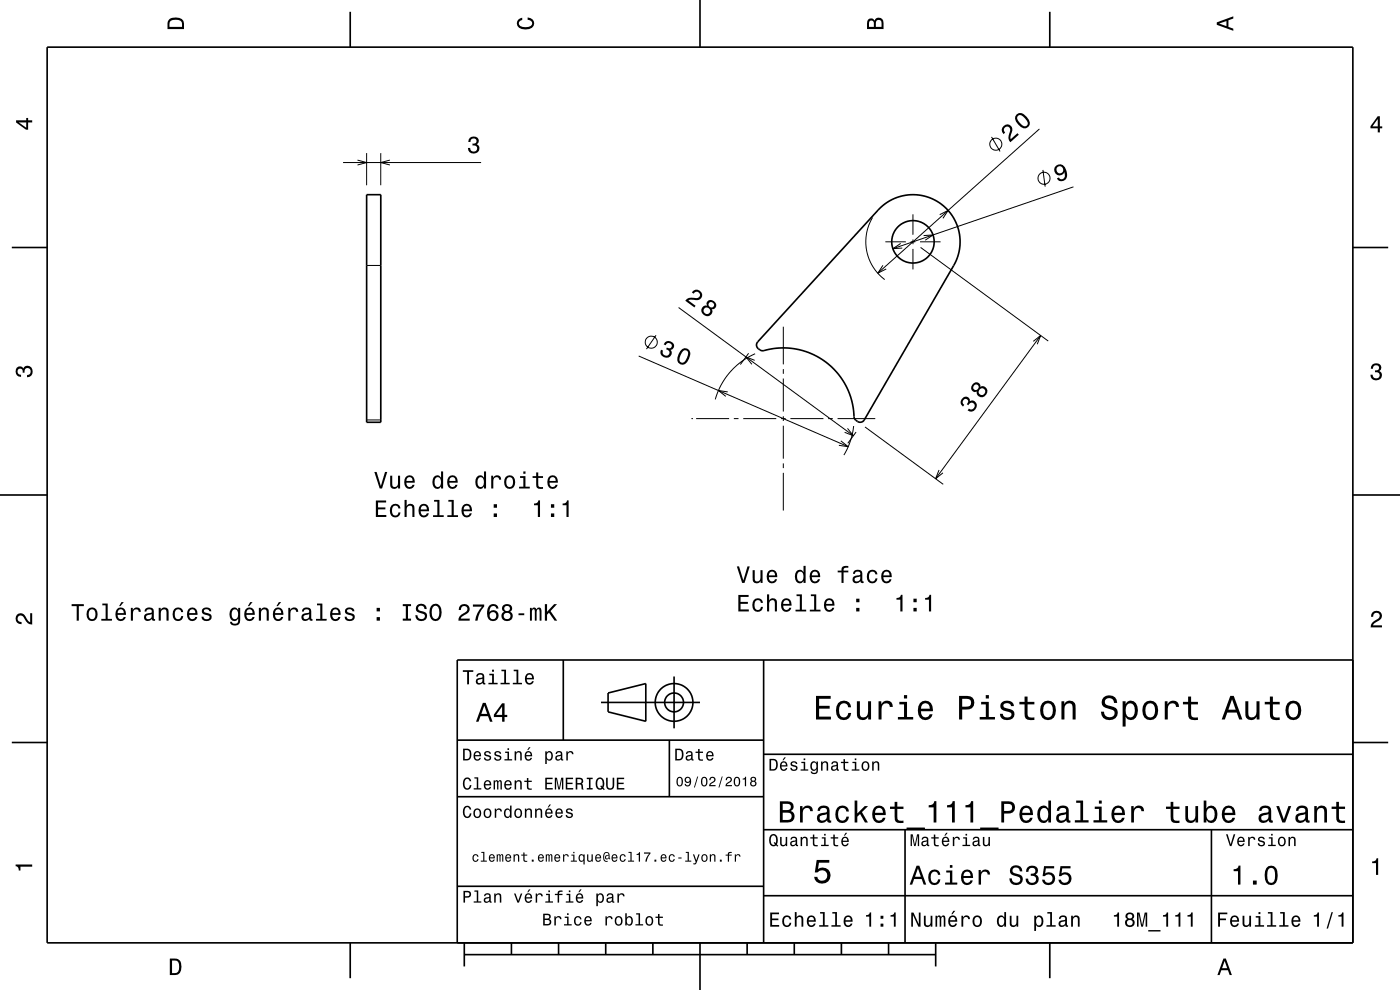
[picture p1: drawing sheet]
<svg xmlns="http://www.w3.org/2000/svg" width="297mm" height="210mm" viewBox="0 0 297 210" stroke-linecap="round" stroke-linejoin="round" font-family="sans-serif">
<g fill="none" stroke="#000" stroke-width=".21">
<path d="M72.8 34.5h29.3M75.8 34l2 .5-2 .5M77.8 32.5v6.8M80.8 32.5v6.8M82.7 34l-1.9 .5 1.9 .5M210.4 29l1.8 3.1M220.5 27.4l-34.3 30.6M221.2 36l.5 3.6M227.7 39.6l-38.3 13.2M77.8 56.3h3M185.1 46.2a10 10 0 0 0 2.6 13.1M187.3 56.3l-1.1 1.7 1.8-.9"/>
<path d="M187.8 51.3h4.4M191.1 51.6l-1.7 1.2 2-.2M193.2 51.3h1M193.7 45.4v4.4M193.7 50.8v1M193.7 52.8v4.3M195.2 51.3h4.3M195.3 52.5l27.1 19.8M195.9 50l2-.2-1.6 1.2M199.4 45.5l1.7-.9-1.1 1.7M135.5 75.5l44.4 19.3M139.2 71.1l-2.1 3"/>
<path d="M144 65.2l37 27.2M158.8 74.9l-1.7 2.4M160.1 76.4l-1.9-.7 1.3 1.6M160.2 75l-2.8 1.7-2.4 2.1-1.9 2.7-1.4 3.2M166.2 69.3v8M166.2 78.3v1M219.2 72.4l1.6-1.2-.8 1.8M220.8 71.2l-22.3 30.4M77.8 89.1h3M146.7 88.8h.3M147.7 88.8h7M154.4 83.1l-2-.3 1.6 1.3"/>
<path d="M155.7 88.8h1M157.7 88.8h7M165.7 88.8h1M166.2 80.3v7M166.2 88.3v1M166.2 90.3v7M166.2 98.3v1M167.7 88.8h7M175.7 88.8h1M177.7 88.8h8M178.4 93.5l1.5 1.3-1.9-.3M179.8 90.9l1.2 1.5-1.8-.7"/>
<path d="M181.1 90.4l-.7 3.2-1.4 2.9M181.6 91.7l-1.7 2.3M183.5 90.6l16.6 12.1M199.2 99.7l-.7 1.9 1.5-1.3M166.2 100.3v8"/>
<circle cx="211.3" cy="30.6" r="1.28"/>
<circle cx="221.5" cy="37.8" r="1.28"/>
<circle cx="138.2" cy="72.6" r="1.28"/>
</g>
<g fill="none" stroke="#000" stroke-width=".35">
<path d="M10 10h277v190h-277zM74.3 2.5v7.5M148.5 0v10M222.7 2.5v7.5M2.5 52.5h7.5M77.8 41.3h3v48.3h-3zM186.5 44.4a10 10 0 0 1 13.2-1.1 10 10 0 0 1 2.6 13l-19 32.8a1.29 1.29 0 0 1-1.5 .2 1.29 1.29 0 0 1-.7-1.4l-.4-3-1.2-3-1.8-2.7-2.5-2.4-2.8-1.7-3.1-1-3.2-.3-3.3 .4a1.47 1.47 0 0 1-1.5 .1 1.47 1.47 0 0 1-.8-1.4l.2-.4zM287 52.5h7.5M0 105h10M287 105h10M119.5 140v17M162 140v60"/>
<path d="M287 140h-190v60M2.5 157.5h7.5M97 157h65M127.5 149h21M129 147l8-2v8l-8-2zM142 157v12M143 143.5v11M287 157.5h7.5M97 169h65M162 176h125M162 160h125M192 176v24"/>
<path d="M257 176v24M97 188h65M162 190h125M74.3 200v7.5M98.5 202.5h100M98.5 200v5M108.5 200v2.5M118.5 200v2.5M128.5 200v2.5M138.5 200v2.5M148.5 200v10M158.5 200v2.5"/>
<path d="M168.5 200v2.5M178.5 200v2.5M188.5 200v2.5M198.5 200v5M222.7 200v7.5"/>
<circle cx="193.7" cy="51.3" r="4.5"/>
<circle cx="143" cy="149" r="2"/>
<circle cx="143" cy="149" r="4"/>
</g>
<g fill="#000">
<path d="M36 4a2.18 2.18 0 0 0-.5 2.2h3.5v-1.2a1.43 1.43 0 0 0-1.7-1.3zM36.3 4.4a2.15 2.15 0 0 1 2.2 .3l.1 1h-2.6v-1z" fill-rule="evenodd"/>
<path d="M109.9 4.2l.9-.4v.4a.7 .7 0 0 0-.7 .5 .7 .7 0 0 0 .3 .8 1.7 1.7 0 0 0 2.5-.5 .9 .9 0 0 0-1-.8v-.5a1.24 1.24 0 0 1 1.4 1.1 1.24 1.24 0 0 1-1 1.4 2.22 2.22 0 0 1-2.5-.7l-.2-.5z" fill-rule="evenodd"/>
<path d="M184.2 4.2l-.3 .7v1.3h3.5v-1.3a.98 .98 0 0 0-.7-1.1 .98 .98 0 0 0-1.2 .6 .84 .84 0 0 0-1.3-.2zM184.5 4.5a.54 .54 0 0 1 .6-.1 .54 .54 0 0 1 .3 .6v.7h-1zM185.9 4.4a.62 .62 0 0 1 .8-.1 .62 .62 0 0 1 .3 .6v.8h-1.2z" fill-rule="evenodd"/>
<path d="M258.1 4.7v.6l3.5 1.2v-.4l-1-.4v-1.4l1-.4v-.4zM258.6 5l1.6-.5v1z" fill-rule="evenodd"/>
<path d="M3.4 25.5v.5l2.1 1.5h.5v-1.5h.8v-.5h-.8v-.5h-.4v.5zM4 26h1.6v1.1z" fill-rule="evenodd"/>
<path d="M99.7 29.3a1.08 1.08 0 0 1 1.3-.2 1.08 1.08 0 0 1 .5 1.2l-.4 .3a1.06 1.06 0 0 1 .6 1.3 1.06 1.06 0 0 1-1.2 .7 1.1 1.1 0 0 1-1.2-1.2h.4a.71 .71 0 0 0 1 .7 .71 .71 0 0 0 .1-1.2h-.6v-.4a.61 .61 0 0 0 .8-.3 .61 .61 0 0 0-.2-.8 .61 .61 0 0 0-.8 .2l-.2 .5h-.4z" fill-rule="evenodd"/>
<path d="M212.9 26.7a1.11 1.11 0 0 0 0 1.7l.3-.3a.71 .71 0 0 1-.1-.9 .71 .71 0 0 1 .9-.2 .71 .71 0 0 1 .2 .9 1.8 1.8 0 0 0 .1 2.3l1.8-1.6-.3-.3-1.4 1.2a2.21 2.21 0 0 1 .4-1.8 1.08 1.08 0 0 0-.6-1.2 1.08 1.08 0 0 0-1.3 .2zM215.7 24.2a1.43 1.43 0 0 0 .3 2.2 1.41 1.41 0 0 0 2.1 .5 1.42 1.42 0 0 0-.3-2.1 1.52 1.52 0 0 0-2.1-.6zM216 24.6l.3-.2a2.37 2.37 0 0 1 1.7 2l-.5 .4a2.37 2.37 0 0 1-1.7-2z" fill-rule="evenodd"/>
<path d="M224 35.2a1.15 1.15 0 0 0 .1 1.8 1.15 1.15 0 0 0 1.7-.5 1.03 1.03 0 0 1-.4 1.5 .56 .56 0 0 1-.7-.3l-.5 .1a1.18 1.18 0 0 0 1.5 .5 1.18 1.18 0 0 0 .7-1.4 1.76 1.76 0 0 0-1.9-2zM224.1 36a.75 .75 0 0 1 1.5 0 .75 .75 0 0 1-1.5 0z" fill-rule="evenodd"/>
<path d="M292.3 24.7l-1.6 2.1v.4h1.6v.9h.4v-.9h.5v-.4h-.5v-2.1zM292.3 25.2v1.6h-1.1z" fill-rule="evenodd"/>
<path d="M141.1 72.6l-.3 .5 .4 .1a.62 .62 0 0 1 .6-.5 .62 .62 0 0 1 .6 .5 .62 .62 0 0 1-.5 .7l-.4-.2-.2 .4a.72 .72 0 0 1 .7 .8 .72 .72 0 0 1-.8 .6 .72 .72 0 0 1-.6-.8v-.3l-.4-.2a1.18 1.18 0 0 0 .9 1.7 1.18 1.18 0 0 0 1.3-1.5l-.2-.2a.91 .91 0 0 0 .8-.9 .91 .91 0 0 0-.7-.9l-.5-.1zM144.3 74.4a2.3 2.3 0 0 0-.4 2.6 1.14 1.14 0 0 0 1.9-.2 2.31 2.31 0 0 0 .4-2.5 1.15 1.15 0 0 0-1.9 .1zM145 74.4a.63 .63 0 0 1 .6-.1 .63 .63 0 0 1 .4 .6 2.74 2.74 0 0 1-1.2 2.1l-.6-.3a2.27 2.27 0 0 1 .8-2.3z" fill-rule="evenodd"/>
<path d="M146.8 62l.3 .3a.7 .7 0 0 1 1-.4 .7 .7 0 0 1 .3 .9 .7 .7 0 0 1-.9 .4 1.81 1.81 0 0 0-2.1 .6l1.9 1.4 .3-.3-1.6-1.2a2.2 2.2 0 0 1 1.9 0 1.15 1.15 0 0 0 .9-1.8 1.15 1.15 0 0 0-2 .1zM150 64l-.1 .4 .1 .4a1.11 1.11 0 0 0-1.3 1 1.11 1.11 0 0 0 1.1 1.2 1.03 1.03 0 0 0 1.1-.3 1.03 1.03 0 0 0 .1-1.1 .88 .88 0 0 0 1-.7 .88 .88 0 0 0-.5-1 .95 .95 0 0 0-1.5 .1zM149.2 65.9a.75 .75 0 0 1 1.5 0 .75 .75 0 0 1-1.5 0zM150.3 64.7a.6 .6 0 0 1 1.2 0 .6 .6 0 0 1-1.2 0z" fill-rule="evenodd"/>
<path d="M291.1 77.4a1.08 1.08 0 0 1 1.4-.2 1.08 1.08 0 0 1 .4 1.2l-.3 .3a1.06 1.06 0 0 1 .5 1.3 1.06 1.06 0 0 1-1.2 .7 1.1 1.1 0 0 1-1.2-1.2h.5a.71 .71 0 0 0 1 .8 .71 .71 0 0 0 .1-1.3h-.6v-.4a.61 .61 0 0 0 .8-.3 .61 .61 0 0 0-.2-.8 .61 .61 0 0 0-.9 .2l-.1 .5h-.5z" fill-rule="evenodd"/>
<path d="M3.6 78a.86 .86 0 0 1 1.4 .2 1.06 1.06 0 0 1 1.2-.6 1.06 1.06 0 0 1 .7 1.2 1.1 1.1 0 0 1-1.2 1.2v-.4a.71 .71 0 0 0 .8-1 .71 .71 0 0 0-1.3-.1v.6h-.4a.61 .61 0 0 0-.3-.8 .61 .61 0 0 0-.8 .2 .61 .61 0 0 0 .2 .8l.6 .2v.4a1.15 1.15 0 0 1-1.2-.6 1.15 1.15 0 0 1 .3-1.3z" fill-rule="evenodd"/>
<path d="M204.4 84.3a1.11 1.11 0 0 0-.1 1.9l.3-.3a.62 .62 0 0 1-.5-.7 .62 .62 0 0 1 .7-.5 .62 .62 0 0 1 .6 .6l-.3 .4 .3 .3a.72 .72 0 0 1 .9-.5 .72 .72 0 0 1 .5 .9 .72 .72 0 0 1-1 .4l-.3-.1-.2 .4a1.18 1.18 0 0 0 1.8-.6 1.18 1.18 0 0 0-1.1-1.5l-.2 .1a.86 .86 0 0 0-.5-.9 .86 .86 0 0 0-.9 .1zM206.3 81.6a.89 .89 0 0 0-.2 1.1 .89 .89 0 0 0 1.1 .4 1.11 1.11 0 0 0 1 1.2 1.11 1.11 0 0 0 1.2-1 1.03 1.03 0 0 0-.3-1.1 1.03 1.03 0 0 0-1.1-.2 .88 .88 0 0 0-.7-.9 .88 .88 0 0 0-1 .5zM207.6 83.1a.71 .71 0 0 1 1.4 0 .71 .71 0 0 1-1.4 0zM206.5 82.2a.59 .59 0 0 1 1.1 0 .59 .59 0 0 1-1.1 0z" fill-rule="evenodd"/>
<path d="M79.7 106.2v3.5h2.3v-.5h-1.8v-1.1h1.6v-.5h-1.6v-1h1.7v-.4zM83 107.2a1.53 1.53 0 0 0 .9 2.6 1.05 1.05 0 0 0 1.1-1.1h-.5a.67 .67 0 0 1-.6 .7 .67 .67 0 0 1-.7-.6 1.12 1.12 0 0 1 .7-1.6 .59 .59 0 0 1 .6 .7h.5a1.09 1.09 0 0 0-.8-1 1.09 1.09 0 0 0-1.2 .3zM85.8 106v3.7h.5v-1.6a.63 .63 0 0 1 .4-.8 .63 .63 0 0 1 .8 .4v2h.4v-1.8a.88 .88 0 0 0-.6-1 .88 .88 0 0 0-1 .5v-1.4zM89.1 107.2a1.54 1.54 0 0 0 .8 2.6 1.06 1.06 0 0 0 1.1-.9h-.5l-.2 .3-.4 .2a.75 .75 0 0 1-.7-1h1.8a1.17 1.17 0 0 0-.5-1.3 1.17 1.17 0 0 0-1.4 .1zM89.4 107.5a.66 .66 0 0 1 .8-.2 .66 .66 0 0 1 .4 .8h-1.4zM92.1 106v.4h.7v2.9h-.9v.4h2.2v-.4h-.9v-3.3zM95.1 106v.4h.7v2.9h-.9v.4h2.3v-.4h-.9v-3.3zM98.2 107.2a1.54 1.54 0 0 0 .8 2.6 1.06 1.06 0 0 0 1.1-.9h-.5l-.2 .3-.3 .2a.75 .75 0 0 1-.7-1h1.7a1.17 1.17 0 0 0-.5-1.3 1.17 1.17 0 0 0-1.4 .1zM98.5 107.5a.66 .66 0 0 1 .8-.2 .66 .66 0 0 1 .4 .8h-1.3zM104.7 108.9v.8h.7v-.8zM104.7 107v.7h.7v-.7z" fill-rule="evenodd"/>
<path d="M79.4 100.1l1.1 3.5h.5l1.2-3.5h-.5l-.9 3-.9-3zM82.8 100.9v1.8a.89 .89 0 0 0 .6 1 .89 .89 0 0 0 1.1-.5v.4h.4v-2.7h-.5v1.6a.65 .65 0 0 1-.4 .7 .65 .65 0 0 1-.8-.3v-2zM86.1 101.2a1.54 1.54 0 0 0 .8 2.5 1.06 1.06 0 0 0 1-.9h-.4l-.2 .4-.4 .1a.76 .76 0 0 1-.7-.9h1.8a1.16 1.16 0 0 0-.5-1.4 1.16 1.16 0 0 0-1.4 .2zM86.4 101.4a.66 .66 0 0 1 .8-.1 .66 .66 0 0 1 .3 .7h-1.3zM92 101.2a1.58 1.58 0 0 0 .8 2.5l.4-.1 .4-.4v.4h.4v-3.6h-.4v1.3a.89 .89 0 0 0-1.6-.1zM92.4 101.5a.62 .62 0 0 1 .7-.3 .62 .62 0 0 1 .4 .6 1.11 1.11 0 0 1-.6 1.5 1.19 1.19 0 0 1-.5-1.8zM95.2 101.2a1.54 1.54 0 0 0 .8 2.5 1.05 1.05 0 0 0 1-.9h-.4l-.2 .4-.4 .1a.75 .75 0 0 1-.7-.9h1.8a1.16 1.16 0 0 0-.5-1.4 1.16 1.16 0 0 0-1.4 .2zM95.5 101.4a.66 .66 0 0 1 .8-.1 .66 .66 0 0 1 .3 .7h-1.3zM101.1 101.2a1.57 1.57 0 0 0 .8 2.5l.4-.1 .4-.4v.4h.4v-3.6h-.4v1.3a.89 .89 0 0 0-1.6-.1zM101.5 101.5a.62 .62 0 0 1 .7-.3 .62 .62 0 0 1 .4 .6 1.11 1.11 0 0 1-.6 1.5 1.18 1.18 0 0 1-.5-1.8zM104.2 100.9v2.7h.5v-1.5a.66 .66 0 0 1 .3-.8 .66 .66 0 0 1 .8 .2l.1 .3h.4a.89 .89 0 0 0-.7-1 .89 .89 0 0 0-1 .6v-.5zM107.3 101.2a1.53 1.53 0 0 0 .8 2.5 1.48 1.48 0 0 0 1.2-1.4 1.48 1.48 0 0 0-1.2-1.5l-.5 .1zM107.6 101.5a.67 .67 0 0 1 .7-.3 .67 .67 0 0 1 .5 .6 1.11 1.11 0 0 1-.7 1.5 1.17 1.17 0 0 1-.5-1.8zM110.3 101v.4h.7v1.8h-.9v.4h2.3v-.4h-.9v-2.2zM111 100v.5h.5v-.5zM113.7 100.2v.8h-.7v.4h.7l.1 1.8a1.04 1.04 0 0 0 1.4 .5v-.4a.68 .68 0 0 1-1-.3v-1.6h1v-.4h-1v-.8zM116.4 101.2a1.54 1.54 0 0 0 .8 2.5 1.06 1.06 0 0 0 1.1-.9h-.4l-.3 .4-.3 .1a.76 .76 0 0 1-.7-.9h1.7a1.16 1.16 0 0 0-.4-1.4 1.16 1.16 0 0 0-1.5 .2zM116.8 101.4a.66 .66 0 0 1 .8-.1 .66 .66 0 0 1 .3 .7h-1.3z" fill-rule="evenodd"/>
<path d="M113.3 106.8v.4h.8v2.5h.5v-3.6h-.4a.77 .77 0 0 1-.9 .7zM116.9 108.9v.8h.7v-.8zM116.9 107v.7h.7v-.7zM119.4 106.8v.4h.8v2.5h.4v-3.6h-.3a.77 .77 0 0 1-.9 .7z" fill-rule="evenodd"/>
<path d="M3.6 130.4a1.22 1.22 0 0 1 2 .7l.4 .6 .4 .3v-1.9h.4v2.4a1.8 1.8 0 0 1-1.7-1.4 .71 .71 0 0 0-.9-.5 .71 .71 0 0 0-.5 .8 .71 .71 0 0 0 .9 .5v.5a1.18 1.18 0 0 1-1.2-.7 1.18 1.18 0 0 1 .2-1.3z" fill-rule="evenodd"/>
<path d="M15.2 128.2v.4h1.1v3.1h.4v-3.1h1.1v-.4zM18.7 129.2a1.53 1.53 0 0 0 .8 2.5 1.48 1.48 0 0 0 1.2-1.4 1.48 1.48 0 0 0-1.2-1.5l-.5 .2zM19 129.5a.67 .67 0 0 1 .7-.2 .67 .67 0 0 1 .5 .5 1.11 1.11 0 0 1-.7 1.6 1.17 1.17 0 0 1-.5-1.9zM21.7 128v.4h.7v2.9h-.9v.4h2.3v-.4h-1v-3.3zM25.8 127.7l-.5 .9h.3l.7-.9zM24.8 129.2a1.54 1.54 0 0 0 .8 2.5 1.06 1.06 0 0 0 1.1-.8h-.5l-.2 .3-.4 .1a.75 .75 0 0 1-.7-.9h1.8a1.17 1.17 0 0 0-.5-1.3 1.17 1.17 0 0 0-1.4 .1zM25.1 129.4a.66 .66 0 0 1 .8-.1 .66 .66 0 0 1 .4 .8h-1.4zM27.8 128.9v2.8h.4v-1.6a.66 .66 0 0 1 .4-.8 .66 .66 0 0 1 .8 .3v.2h.5a.89 .89 0 0 0-.7-.9 .89 .89 0 0 0-1 .5v-.5zM30.9 129.1l-.2 .6h.4a.55 .55 0 0 1 .6-.5 .55 .55 0 0 1 .4 .8h-.2a1 1 0 0 0-1 .2 1 1 0 0 0-.3 1.1 .93 .93 0 0 0 1.6 0l.1 .3 .6 .1v-.4h-.2l-.1-1.6a1.02 1.02 0 0 0-.6-.9 1.02 1.02 0 0 0-1.1 .3zM31.1 130.6l1.1-.3a.77 .77 0 0 1-.2 .8 .77 .77 0 0 1-.9 .1l-.1-.3zM33.7 128.9v2.8h.4v-1.6a.63 .63 0 0 1 .4-.8 .63 .63 0 0 1 .8 .4v2h.5v-1.8a.89 .89 0 0 0-.6-1 .89 .89 0 0 0-1.1 .5v-.5zM36.9 129.2a1.53 1.53 0 0 0 .9 2.5 1.06 1.06 0 0 0 1.1-1h-.5a.67 .67 0 0 1-.6 .7 .67 .67 0 0 1-.7-.6 1.12 1.12 0 0 1 .7-1.6 .6 .6 0 0 1 .6 .6h.5a1.09 1.09 0 0 0-.8-.9 1.09 1.09 0 0 0-1.2 .3zM40 129.2a1.54 1.54 0 0 0 .8 2.5 1.06 1.06 0 0 0 1.1-.8h-.5l-.2 .3-.4 .1a.75 .75 0 0 1-.7-.9h1.8a1.17 1.17 0 0 0-.5-1.3 1.17 1.17 0 0 0-1.4 .1zM40.3 129.4a.66 .66 0 0 1 .8-.1 .66 .66 0 0 1 .3 .8h-1.3zM43.1 129.1a.75 .75 0 0 0-.3 .8 .75 .75 0 0 0 .8 .5l.8 .4a.63 .63 0 0 1-.6 .6 .63 .63 0 0 1-.6-.6h-.5a1.07 1.07 0 0 0 1.2 .9 1.07 1.07 0 0 0 1-1.2l-.5-.3-1-.3a.53 .53 0 0 1 .4-.7 .53 .53 0 0 1 .6 .5h.4a1.03 1.03 0 0 0-.7-.9 1.03 1.03 0 0 0-1 .3zM49 129.2a1.57 1.57 0 0 0 .7 2.5l.5-.1 .3-.4a.73 .73 0 0 1-.3 1 .73 .73 0 0 1-1-.3h-.4a1.1 1.1 0 0 0 1.2 .8 1.1 1.1 0 0 0 1-1.2v-2.6h-.5v.5l-.3-.4a.89 .89 0 0 0-1.2 .2zM49.3 129.5a.63 .63 0 0 1 .7-.2 .63 .63 0 0 1 .5 .5 1.1 1.1 0 0 1-.7 1.5 1.19 1.19 0 0 1-.5-1.8zM53.1 127.7l-.5 .9h.3l.7-.9zM52.1 129.2a1.54 1.54 0 0 0 .8 2.5 1.05 1.05 0 0 0 1.1-.8h-.4l-.3 .3-.3 .1a.75 .75 0 0 1-.7-.9h1.7a1.16 1.16 0 0 0-.4-1.3 1.16 1.16 0 0 0-1.5 .1zM52.5 129.4a.66 .66 0 0 1 .8-.1 .66 .66 0 0 1 .3 .8h-1.3zM54.9 128.9v2.8h.5v-1.6a.64 .64 0 0 1 .4-.8 .64 .64 0 0 1 .8 .4v2h.4v-1.8a.89 .89 0 0 0-.6-1 .89 .89 0 0 0-1.1 .5v-.5zM59.2 127.7l-.6 .9h.3l.7-.9zM58.2 129.2a1.54 1.54 0 0 0 .8 2.5 1.06 1.06 0 0 0 1.1-.8h-.5l-.2 .3-.4 .1a.75 .75 0 0 1-.7-.9h1.8a1.16 1.16 0 0 0-.5-1.3 1.16 1.16 0 0 0-1.4 .1zM58.5 129.4a.66 .66 0 0 1 .8-.1 .66 .66 0 0 1 .4 .8h-1.4zM61.2 128.9v2.8h.4v-1.6a.66 .66 0 0 1 .4-.8 .66 .66 0 0 1 .8 .3v.2h.5a.89 .89 0 0 0-.7-.9 .89 .89 0 0 0-1 .5v-.5zM64.3 129.1l-.2 .6h.3a.55 .55 0 0 1 .7-.5 .55 .55 0 0 1 .4 .8h-.2a1.13 1.13 0 0 0-1.4 .9 .73 .73 0 0 0 .8 .8l.5-.1 .4-.3 .1 .3 .6 .1v-.4h-.2l-.1-1.6a1.02 1.02 0 0 0-1.7-.6zM64.5 130.6l1.1-.3a.77 .77 0 0 1-.2 .9 .77 .77 0 0 1-.9 0zM67.3 128v.4h.6v2.9h-.9v.4h2.3v-.4h-.9v-3.3zM70.3 129.2a1.54 1.54 0 0 0 .8 2.5 1.06 1.06 0 0 0 1.1-.8h-.4l-.2 .3-.4 .1a.75 .75 0 0 1-.7-.9h1.8a1.17 1.17 0 0 0-.5-1.3 1.17 1.17 0 0 0-1.5 .1zM70.7 129.4a.66 .66 0 0 1 .8-.1 .66 .66 0 0 1 .3 .8h-1.3zM73.4 129.1a.75 .75 0 0 0-.2 .8 .75 .75 0 0 0 .7 .5l.9 .4a.63 .63 0 0 1-.6 .6 .63 .63 0 0 1-.7-.6h-.4a1.07 1.07 0 0 0 1.2 .9 1.07 1.07 0 0 0 .9-1.2l-.4-.3-1.1-.3a.53 .53 0 0 1 .4-.7 .53 .53 0 0 1 .7 .5h.4a1.03 1.03 0 0 0-.7-.9 1.03 1.03 0 0 0-1.1 .3zM79.9 130.9v.8h.7v-.8zM79.9 128.9v.8h.7v-.8zM85.4 128.2v.4h.7v2.6h-.7v.5h1.8v-.5h-.6v-2.6h.6v-.4zM88.5 128.4a.97 .97 0 0 0-.2 1 .97 .97 0 0 0 .9 .6 .77 .77 0 0 1 .9 1 .84 .84 0 0 1-.9 .3 .84 .84 0 0 1-.6-.8h-.5a1.21 1.21 0 0 0 1.5 1.3 1.21 1.21 0 0 0 .7-1.8l-.8-.3a.72 .72 0 0 1-.8-.7 .7 .7 0 0 1 .7-.5 .7 .7 0 0 1 .7 .7h.4a1.17 1.17 0 0 0-.7-1.1 1.17 1.17 0 0 0-1.3 .3zM91.4 128.5a2.52 2.52 0 0 0 .5 3.1 1.21 1.21 0 0 0 1.7-.9 1.93 1.93 0 0 0-.9-2.6l-.8 .1zM92.1 128.6l.3-.1a1.7 1.7 0 0 1 .3 2.7l-.3 .1a1.12 1.12 0 0 1-.8-1.4v-.6zM97.6 128.4l-.3 1h.5a.7 .7 0 0 1 .5-.8 .7 .7 0 0 1 .8 .5 .7 .7 0 0 1-.5 .8 1.8 1.8 0 0 0-1.4 1.8h2.4v-.5h-1.9a2.23 2.23 0 0 1 1.5-1.1 1.13 1.13 0 0 0 .1-1.7 1.13 1.13 0 0 0-1.7 0zM100.3 128.2v.5h1.9a5.2 5.2 0 0 0-1.4 3h.5a5.3 5.3 0 0 1 1.4-3.1v-.4zM103.9 128.4a2.4 2.4 0 0 0 .1 3.2 1.16 1.16 0 0 0 1.6-.3 1.16 1.16 0 0 0-.2-1.5 1.16 1.16 0 0 0-1.6 0 1.02 1.02 0 0 1 .9-1.3 .58 .58 0 0 1 .6 .6h.4a1.11 1.11 0 0 0-.7-.9 1.11 1.11 0 0 0-1.1 .2zM103.8 130.6a.75 .75 0 0 1 1.5 0 .75 .75 0 0 1-1.5 0zM106.8 128.4a.83 .83 0 0 0 .1 1.4 1.11 1.11 0 0 0-.4 1.5 1.11 1.11 0 0 0 1.6 .4 1.03 1.03 0 0 0 .7-.9 1.03 1.03 0 0 0-.6-1 .88 .88 0 0 0 .4-1.1 .88 .88 0 0 0-1-.6zM106.9 130.7a.71 .71 0 0 1 1.4 0 .71 .71 0 0 1-1.4 0zM107 129.1a.6 .6 0 0 1 1.2 0 .6 .6 0 0 1-1.2 0zM110 130.1v.4h1.2v-.4zM112.4 128.9v2.8h.4v-1.9l.3-.5h.2l.1 .2 .1 2.2h.3l.1-2.1 .3-.4 .2 .2 .1 .4v1.9h.4v-1.9a.69 .69 0 0 0-.6-1l-.5 .4-.2-.2-.3-.2-.5 .4v-.3zM115.6 128.2v3.5h.5v-1.3l.4-.4 1.1 1.7h.6l-1.4-2.1 1.4-1.4h-.7l-1.4 1.6v-1.6z" fill-rule="evenodd"/>
<path d="M156.6 126.2v3.5h2.3v-.4h-1.8v-1.2h1.6v-.4h-1.6v-1.1h1.7v-.4zM159.9 127.3a1.53 1.53 0 0 0 .9 2.5 1.06 1.06 0 0 0 1.1-1.1h-.5a.67 .67 0 0 1-.6 .7 .67 .67 0 0 1-.7-.6 1.12 1.12 0 0 1 .7-1.5 .59 .59 0 0 1 .6 .6h.5a1.09 1.09 0 0 0-.8-1 1.09 1.09 0 0 0-1.2 .4zM162.7 126.1v3.6h.5v-1.6a.63 .63 0 0 1 .4-.7 .63 .63 0 0 1 .8 .3v2h.4v-1.8a.88 .88 0 0 0-.6-1 .88 .88 0 0 0-1 .5v-1.3zM166 127.3a1.55 1.55 0 0 0 .8 2.5 1.07 1.07 0 0 0 1.1-.9h-.5l-.2 .4-.4 .1a.76 .76 0 0 1-.7-.9h1.8a1.17 1.17 0 0 0-.5-1.4 1.17 1.17 0 0 0-1.4 .2zM166.3 127.5a.66 .66 0 0 1 .8-.1 .66 .66 0 0 1 .4 .7h-1.4zM169 126.1v.4h.7v2.8h-.9v.4h2.2v-.4h-.9v-3.2zM172 126.1v.4h.7v2.8h-.9v.4h2.3v-.4h-.9v-3.2zM175.1 127.3a1.54 1.54 0 0 0 .8 2.5 1.07 1.07 0 0 0 1.1-.9h-.5l-.2 .4-.3 .1a.76 .76 0 0 1-.7-.9h1.7a1.17 1.17 0 0 0-.5-1.4 1.17 1.17 0 0 0-1.4 .2zM175.4 127.5a.66 .66 0 0 1 .8-.1 .66 .66 0 0 1 .4 .7h-1.3zM181.6 128.9v.8h.7v-.8zM181.6 127v.7h.7v-.7z" fill-rule="evenodd"/>
<path d="M156.3 120.1l1.1 3.6h.5l1.1-3.6h-.4l-.9 3-.9-3zM159.7 120.9v1.8a.89 .89 0 0 0 .6 1 .89 .89 0 0 0 1-.5v.5h.5v-2.8h-.5v1.6a.64 .64 0 0 1-.4 .8 .64 .64 0 0 1-.8-.3v-2.1zM163 121.2a1.54 1.54 0 0 0 .8 2.5 1.05 1.05 0 0 0 1-.8h-.4l-.2 .3-.4 .2a.76 .76 0 0 1-.7-1h1.8a1.16 1.16 0 0 0-.5-1.3 1.16 1.16 0 0 0-1.4 .1zM163.3 121.5a.66 .66 0 0 1 .8-.2 .66 .66 0 0 1 .3 .8h-1.3zM168.9 121.2a1.57 1.57 0 0 0 .8 2.5l.4-.1 .4-.4v.5h.4v-3.7h-.4v1.4a.89 .89 0 0 0-1.6-.2zM169.3 121.5a.62 .62 0 0 1 .7-.2 .62 .62 0 0 1 .4 .5 1.12 1.12 0 0 1-.6 1.6 1.19 1.19 0 0 1-.5-1.9zM172.1 121.2a1.54 1.54 0 0 0 .8 2.5 1.06 1.06 0 0 0 1-.8h-.4l-.2 .3-.4 .2a.76 .76 0 0 1-.7-1h1.8a1.16 1.16 0 0 0-.5-1.3 1.16 1.16 0 0 0-1.4 .1zM172.4 121.5a.66 .66 0 0 1 .8-.2 .66 .66 0 0 1 .3 .8h-1.3zM177.7 121v.4h.8v2.3h.5v-2.3h1v-.4h-1v-.3l.3-.2 .7-.1v-.3a1.04 1.04 0 0 0-1.5 .7v.2zM181.2 121.1l-.2 .6h.4a.55 .55 0 0 1 .6-.5 .55 .55 0 0 1 .4 .8h-.2a1 1 0 0 0-1 .2 1 1 0 0 0-.3 1.1 .93 .93 0 0 0 1.6 0l.1 .3 .6 .1v-.4h-.2l-.1-1.6a1.02 1.02 0 0 0-.6-.9 1.02 1.02 0 0 0-1.1 .3zM181.4 122.6l1.1-.3a.77 .77 0 0 1-.2 .8 .77 .77 0 0 1-.9 .1l-.1-.3zM184.2 121.2a1.52 1.52 0 0 0 .8 2.5 1.05 1.05 0 0 0 1.1-1h-.4a.67 .67 0 0 1-.6 .7 .67 .67 0 0 1-.7-.6 1.11 1.11 0 0 1 .7-1.6 .59 .59 0 0 1 .6 .6h.4a1.09 1.09 0 0 0-.7-.9 1.09 1.09 0 0 0-1.2 .3zM187.2 121.2a1.54 1.54 0 0 0 .8 2.5 1.05 1.05 0 0 0 1.1-.8h-.4l-.2 .3-.4 .2a.76 .76 0 0 1-.7-1h1.8a1.16 1.16 0 0 0-.5-1.3 1.16 1.16 0 0 0-1.5 .1zM187.6 121.5a.66 .66 0 0 1 .8-.2 .66 .66 0 0 1 .3 .8h-1.3z" fill-rule="evenodd"/>
<path d="M190.2 126.9v.3h.8v2.5h.5v-3.5h-.4a.78 .78 0 0 1-.9 .7zM193.8 128.9v.8h.7v-.8zM193.8 127v.7h.7v-.7zM196.3 126.9v.3h.8v2.5h.4v-3.5h-.3a.77 .77 0 0 1-.9 .7z" fill-rule="evenodd"/>
<path d="M291.2 129.9a1.18 1.18 0 0 1 1.9 .3 1.18 1.18 0 0 1-1 1.7l-.5 .3-.3 .5h1.9v.4h-2.4a1.8 1.8 0 0 1 1.4-1.8 .71 .71 0 0 0 .5-.8 .71 .71 0 0 0-.9-.5 .71 .71 0 0 0-.5 .8h-.4z" fill-rule="evenodd"/>
<path d="M98.2 158.8v2.5h.9a1.37 1.37 0 0 0 .7-2.2 1.56 1.56 0 0 0-1.6-.3zM98.6 159.1a.98 .98 0 0 1 1.1 .7 .98 .98 0 0 1-.6 1.2h-.5zM100.7 159.6a1.04 1.04 0 0 0-.2 1.2 1.04 1.04 0 0 0 1 .5l.5-.5h-.3l-.4 .3a.54 .54 0 0 1-.5-.7h1.3a.83 .83 0 0 0-.4-.9 .83 .83 0 0 0-1 .1zM100.9 159.7l.2-.1a.47 .47 0 0 1 .5 .1 .47 .47 0 0 1 .1 .5h-.9zM102.9 159.5l-.2 .1a.69 .69 0 0 0 .9 .9l.2 .1a.43 .43 0 0 1-.4 .5 .43 .43 0 0 1-.4-.4h-.3a.74 .74 0 0 0 .9 .7 .74 .74 0 0 0 .5-1l-1-.4a.38 .38 0 0 1 .3-.5 .38 .38 0 0 1 .4 .4h.3a.78 .78 0 0 0-1.2-.4zM105.1 159.5l-.2 .1a.69 .69 0 0 0 .9 .9l.2 .1a.43 .43 0 0 1-.4 .5 .43 .43 0 0 1-.5-.4h-.3a.74 .74 0 0 0 .9 .7 .74 .74 0 0 0 .5-1l-.9-.4a.38 .38 0 0 1 .3-.5 .38 .38 0 0 1 .4 .4h.3a.77 .77 0 0 0-1.2-.4zM107.2 159.4v.3h.5v1.3h-.7v.3h1.6v-.3h-.6v-1.6zM107.7 158.7v.4h.3v-.4zM109.2 159.4v1.9h.3v-1.1a.45 .45 0 0 1 .4-.6 .45 .45 0 0 1 .5 .5v1.2h.3v-1.3a.63 .63 0 0 0-.5-.7 .63 .63 0 0 0-.7 .4v-.3zM112.2 158.5l-.4 .6h.3l.5-.6zM111.5 159.6a1.04 1.04 0 0 0-.2 1.2 1.04 1.04 0 0 0 1.1 .5l.5-.5h-.3l-.5 .3a.54 .54 0 0 1-.5-.7h1.3a.83 .83 0 0 0-.4-.9 .83 .83 0 0 0-1 .1zM111.8 159.7l.1-.1a.48 .48 0 0 1 .5 .1 .48 .48 0 0 1 .2 .5h-1zM115.7 159.4v2.7h.3v-1.1a.66 .66 0 0 0 .7 .4 .66 .66 0 0 0 .5-.6 .91 .91 0 0 0 0-1.1 .91 .91 0 0 0-1-.3l-.2 .3v-.3zM116.1 159.8a.45 .45 0 0 1 .5-.2 .45 .45 0 0 1 .3 .4 .65 .65 0 0 1 .1 .8 .65 .65 0 0 1-.7 .2 .98 .98 0 0 1-.2-1.2zM118.1 159.5l-.2 .4h.3a.39 .39 0 0 1 .4-.3 .39 .39 0 0 1 .3 .5h-.1a.65 .65 0 0 0-1 .4 .65 .65 0 0 0 .6 .9l.6-.3 .1 .2h.4v-.2l-.2-.1v-1.1a.72 .72 0 0 0-.5-.6 .72 .72 0 0 0-.7 .2zM118.2 160.6l.8-.3a.55 .55 0 0 1-.2 .7 .55 .55 0 0 1-.6 0zM120.1 159.4v1.9h.4v-1.1a.47 .47 0 0 1 .2-.6 .47 .47 0 0 1 .6 .2v.2h.4a.64 .64 0 0 0-.5-.7 .64 .64 0 0 0-.8 .4v-.3z" fill-rule="evenodd"/>
<path d="M98.2 142.2v.3h.9v2.7h.4v-2.7h.9v-.3zM101.3 143l-.3 .5h.4a.47 .47 0 0 1 .5-.4 .47 .47 0 0 1 .4 .6l-.2 .1a.84 .84 0 0 0-1 .2 .84 .84 0 0 0 0 1.1 .9 .9 0 0 0 1.3-.2l.1 .2 .5 .1v-.3l-.3-.1v-1.3a.87 .87 0 0 0-1.4-.5zM101.4 144.3l.9-.3a.66 .66 0 0 1-.1 .7 .66 .66 0 0 1-.8 .1zM103.8 142.9v.3h.6v1.6h-.8v.4h2v-.4h-.8v-1.9zM104.4 142.1v.4h.4v-.4zM106.4 142.1v.3h.6v2.4h-.8v.4h1.9v-.4h-.7v-2.7zM109 142.1v.3h.6v2.4h-.8v.4h1.9v-.4h-.7v-2.7zM111.6 143.1a1.32 1.32 0 0 0 .7 2.1 .9 .9 0 0 0 .9-.7h-.3l-.2 .3-.4 .1a.65 .65 0 0 1-.6-.8h1.6a1 1 0 0 0-.4-1.2 1 1 0 0 0-1.3 .2zM111.9 143.3a.57 .57 0 0 1 .7-.1 .57 .57 0 0 1 .3 .6h-1.2z" fill-rule="evenodd"/>
<path d="M102.4 149.1l-1.4 4h.5l.4-1.2h1.6l.4 1.2h.6l-1.5-4zM102.7 149.7l.7 1.7h-1.3zM106.5 149.2l-1.7 2.4v.5h1.7v1h.5v-1h.6v-.5h-.6v-2.4zM106.5 149.9v1.7h-1.3z" fill-rule="evenodd"/>
<path d="M143.2 158.8v2.5h.9a1.37 1.37 0 0 0 .7-2.2 1.56 1.56 0 0 0-1.6-.3zM143.6 159.1a.98 .98 0 0 1 1.1 .7 .98 .98 0 0 1-.6 1.2h-.5zM145.7 159.5l-.2 .4h.3a.39 .39 0 0 1 .5-.3 .39 .39 0 0 1 .3 .5h-.2a.65 .65 0 0 0-.9 .4 .65 .65 0 0 0 .5 .9l.7-.3v.2h.4v-.2l-.1-.1-.1-1.1a.73 .73 0 0 0-.4-.6 .73 .73 0 0 0-.8 .2zM145.8 160.6l.8-.3a.55 .55 0 0 1-.1 .7 .55 .55 0 0 1-.7 0zM148.1 158.9v.5h-.5v.3h.5v1.3a.75 .75 0 0 0 1 .4v-.3a.48 .48 0 0 1-.7-.3v-1.1h.7v-.3h-.7v-.5zM150 159.6a1.04 1.04 0 0 0-.2 1.2 1.04 1.04 0 0 0 1.1 .5l.5-.5h-.4l-.4 .3a.54 .54 0 0 1-.5-.7h1.3a.83 .83 0 0 0-.4-.9 .83 .83 0 0 0-1 .1zM150.3 159.7l.1-.1a.48 .48 0 0 1 .5 .1 .48 .48 0 0 1 .2 .5h-1z" fill-rule="evenodd"/>
<path d="M173.1 147.6v5h3.2v-.6h-2.5v-1.7h2.2v-.6h-2.2v-1.5h2.4v-.6zM177.8 149.2a2.59 2.59 0 0 0 .5 3.4 1.58 1.58 0 0 0 2.3-1.4h-.6a.95 .95 0 0 1-.9 1 .95 .95 0 0 1-1-.9 1.59 1.59 0 0 1 .9-2.1 .85 .85 0 0 1 .9 .8h.7a1.56 1.56 0 0 0-1.1-1.3 1.56 1.56 0 0 0-1.7 .5zM181.8 148.8v2.5a1.27 1.27 0 0 0 .9 1.4 1.27 1.27 0 0 0 1.5-.7v.6h.6v-3.8h-.6v2.2a.92 .92 0 0 1-.6 1.1 .92 .92 0 0 1-1.2-.4v-2.9zM186.4 148.8v3.8h.6v-2.2a.95 .95 0 0 1 .5-1.1 .95 .95 0 0 1 1.2 .3l.1 .4h.6a1.28 1.28 0 0 0-1-1.4 1.28 1.28 0 0 0-1.4 .8v-.6zM190.8 148.9v.5h1v2.7h-1.3v.5h3.2v-.5h-1.3v-3.2zM191.8 147.4v.8h.6v-.8zM195.1 149.2a2.62 2.62 0 0 0 .5 3.4 1.57 1.57 0 0 0 2.2-1.1h-.6l-.3 .5-.5 .2a1.08 1.08 0 0 1-1-1.3h2.5a1.66 1.66 0 0 0-.7-2 1.66 1.66 0 0 0-2.1 .3zM195.6 149.5a.94 .94 0 0 1 1.2-.2 .94 .94 0 0 1 .5 1h-1.9zM203.5 147.6v5h.6v-2.1h.8a1.47 1.47 0 0 0 1.8-1.2 1.47 1.47 0 0 0-1.5-1.7zM204.1 148.2a1.6 1.6 0 0 1 1.8 .5 .86 .86 0 0 1 0 .9 .86 .86 0 0 1-.9 .3h-.9zM208.1 148.9v.5h1v2.7h-1.3v.5h3.3v-.5h-1.3v-3.2zM209.1 147.4v.8h.7v-.8zM212.6 148.9a1.08 1.08 0 0 0-.3 1.2 1.08 1.08 0 0 0 1 .7l1.1 .4a.57 .57 0 0 1 .2 .6 .57 .57 0 0 1-.5 .4 .96 .96 0 0 1-1.4-.8h-.6a1.6 1.6 0 0 0 1.3 1.4 1.6 1.6 0 0 0 1.7-.8 1.13 1.13 0 0 0-1-1.6l-1.1-.3-.2-.4a.87 .87 0 0 1 .9-.5 .87 .87 0 0 1 .8 .6h.6a1.41 1.41 0 0 0-2.1-1.1zM217.4 147.8v1.1h-1.1v.5h1.1v2.6l.2 .4 .4 .3h1.4v-.5a.97 .97 0 0 1-1.4-.5v-2.3h1.4v-.5h-1.4v-1.1zM221.1 149.2a2.56 2.56 0 0 0 .5 3.4 1.72 1.72 0 0 0 1.8-.2 1.72 1.72 0 0 0 .6-1.7 1.7 1.7 0 0 0-.9-1.9 1.7 1.7 0 0 0-2 .4zM221.6 149.6a.96 .96 0 0 1 1-.4 .96 .96 0 0 1 .7 .8 1.59 1.59 0 0 1-1 2.2 1.19 1.19 0 0 1-1-1.5zM225.2 148.8v3.8h.6v-2.2a.97 .97 0 0 1 .5-1.1 .97 .97 0 0 1 1.1 .2l.1 .7v2.4h.7v-2.5a1.27 1.27 0 0 0-.9-1.4 1.27 1.27 0 0 0-1.5 .6v-.5zM234.1 147.9a1.38 1.38 0 0 0-.3 1.5 1.38 1.38 0 0 0 1.3 .9 1.25 1.25 0 0 1 1.4 .9 1.15 1.15 0 0 1-1.3 .9 1.15 1.15 0 0 1-1-1.1h-.7a1.8 1.8 0 0 0 1.7 1.8 1.8 1.8 0 0 0 1.9-1.6 1.46 1.46 0 0 0-1.5-1.4l-.6-.2a.83 .83 0 0 1-.5-1.1 .83 .83 0 0 1 1.2-.3l.5 .5 .1 .4h.7a1.67 1.67 0 0 0-1-1.6 1.67 1.67 0 0 0-1.9 .4zM238.2 148.8v5.3h.6v-2.1a1.32 1.32 0 0 0 1.4 .7 1.32 1.32 0 0 0 1.1-1.1 2.43 2.43 0 0 0-.8-2.8 1.21 1.21 0 0 0-1.7 .5v-.5zM239.1 149.6a.9 .9 0 0 1 .9-.4 .9 .9 0 0 1 .7 .8 1.61 1.61 0 0 1-.9 2.2 1.18 1.18 0 0 1-1-1.5zM242.8 149.2a2.56 2.56 0 0 0 .5 3.4 1.72 1.72 0 0 0 1.8-.2 1.72 1.72 0 0 0 .6-1.7 1.7 1.7 0 0 0-.9-1.9 1.7 1.7 0 0 0-2 .4zM243.3 149.6a.96 .96 0 0 1 1-.4 .96 .96 0 0 1 .7 .8 1.59 1.59 0 0 1-1 2.2 1.19 1.19 0 0 1-1-1.5zM247.1 148.8v3.8h.6v-2.2a.95 .95 0 0 1 .5-1.1 .95 .95 0 0 1 1.2 .3l.1 .4h.6a1.28 1.28 0 0 0-1-1.4 1.28 1.28 0 0 0-1.4 .8v-.6zM252 147.8v1.1h-1v.5h1l.1 2.6 .2 .4 .4 .3h1.4v-.5a.97 .97 0 0 1-1.4-.5v-2.3h1.4v-.5h-1.4v-1.1zM261 147.6l-1.8 5h.6l.6-1.4h2l.5 1.4h.7l-1.9-5zM261.4 148.3l.7 2.2h-1.5zM264.2 148.8v2.5a1.27 1.27 0 0 0 .9 1.4 1.27 1.27 0 0 0 1.5-.7v.6h.6v-3.8h-.6v2.2a.92 .92 0 0 1-.6 1.1 .92 .92 0 0 1-1.1-.4l-.1-2.9zM269.4 147.8v1.1h-1.1v.5h1.1v2.6l.2 .4 .4 .3 .7 .1 .8-.1v-.5a.97 .97 0 0 1-1.4-.5l-.1-2.3h1.5v-.5h-1.5v-1.1zM273.1 149.2a2.56 2.56 0 0 0 .6 3.4 1.72 1.72 0 0 0 1.8-.2 1.72 1.72 0 0 0 .6-1.7 1.7 1.7 0 0 0-.9-1.9 1.7 1.7 0 0 0-2.1 .4zM273.6 149.6a.96 .96 0 0 1 1-.4 .96 .96 0 0 1 .7 .8 1.59 1.59 0 0 1-.9 2.2 1.19 1.19 0 0 1-1.1-1.5z" fill-rule="evenodd"/>
<path d="M98.4 171.2a1.45 1.45 0 0 0 .7 2.3 .94 .94 0 0 0 .9-1h-.3a.59 .59 0 0 1-.8 .7 1.31 1.31 0 0 1 .2-2l.3 .1 .2 .4h.4a.85 .85 0 0 0-.6-.8 .85 .85 0 0 0-1 .3zM100.6 171.7a1.04 1.04 0 0 0-.1 1.3 1.04 1.04 0 0 0 1.1 .5 1.04 1.04 0 0 0 .5-1.3 1.04 1.04 0 0 0-1.2-.7zM100.9 171.9a.48 .48 0 0 1 .5-.1 .48 .48 0 0 1 .3 .4 .66 .66 0 0 1 0 .7 .66 .66 0 0 1-.7 .3 .98 .98 0 0 1-.1-1.3zM102.8 171.7a1.04 1.04 0 0 0-.2 1.3 1.04 1.04 0 0 0 1.2 .5 1.04 1.04 0 0 0 .5-1.3 1.04 1.04 0 0 0-1.2-.7zM103 171.9a.48 .48 0 0 1 .5-.1 .48 .48 0 0 1 .4 .4 .66 .66 0 0 1 0 .7 .66 .66 0 0 1-.7 .3 .97 .97 0 0 1-.2-1.3zM105 171.5v2h.3v-1.1a.47 .47 0 0 1 .2-.6 .47 .47 0 0 1 .6 .2l.1 .1h.3a.64 .64 0 0 0-.5-.6 .64 .64 0 0 0-.7 .4v-.4zM107.1 171.7a1.06 1.06 0 0 0-.2 1.2 1.06 1.06 0 0 0 .9 .6l.4-.3v.3h.3v-2.6h-.3v.9a.63 .63 0 0 0-1.1-.1zM107.4 171.9a.44 .44 0 0 1 .4-.1 .44 .44 0 0 1 .4 .4 .65 .65 0 0 1 0 .7 .65 .65 0 0 1-.7 .3l-.2-.4zM109.3 171.7a1.04 1.04 0 0 0-.1 1.3 1.04 1.04 0 0 0 1.1 .5 1.04 1.04 0 0 0 .5-1.3 1.04 1.04 0 0 0-1.2-.7zM109.5 171.9a.48 .48 0 0 1 .6-.1 .48 .48 0 0 1 .3 .4 .66 .66 0 0 1 0 .7 .66 .66 0 0 1-.7 .3 .98 .98 0 0 1-.2-1.3zM111.4 171.5v2h.3v-1.1a.45 .45 0 0 1 .3-.7 .45 .45 0 0 1 .5 .6v1.2h.4v-1.3a.63 .63 0 0 0-.5-.7 .63 .63 0 0 0-.7 .3v-.3zM113.5 171.5v2h.3v-1.1a.45 .45 0 0 1 .3-.6 .45 .45 0 0 1 .6 .2v1.5h.3v-1.3a.63 .63 0 0 0-.4-.7 .63 .63 0 0 0-.8 .3v-.3zM116.5 170.7l-.3 .6h.2l.5-.6zM115.9 171.7a1.04 1.04 0 0 0-.2 1.2 1.04 1.04 0 0 0 1 .6l.5-.6h-.3l-.4 .4a.54 .54 0 0 1-.5-.7h1.2a.83 .83 0 0 0-.3-1 .83 .83 0 0 0-1 .1zM116.1 171.9l.2-.1a.47 .47 0 0 1 .4 .1 .47 .47 0 0 1 .2 .4h-.9zM118 171.7a1.04 1.04 0 0 0-.2 1.2 1.04 1.04 0 0 0 1.1 .6l.5-.6h-.3l-.5 .4a.53 .53 0 0 1-.5-.7h1.3a.83 .83 0 0 0-.3-1 .83 .83 0 0 0-1.1 .1zM118.3 171.9l.1-.1a.47 .47 0 0 1 .5 .1 .47 .47 0 0 1 .2 .4h-1zM120.2 171.6l-.1 .2a.69 .69 0 0 0 .8 .9l.3 .1a.43 .43 0 0 1-.4 .5 .43 .43 0 0 1-.5-.4h-.3a.74 .74 0 0 0 .9 .7 .74 .74 0 0 0 .5-1.1l-1-.3a.38 .38 0 0 1 .3-.5 .38 .38 0 0 1 .5 .3h.3a.77 .77 0 0 0-1.3-.4z" fill-rule="evenodd"/>
<path d="M98.4 165.2a1.45 1.45 0 0 0 .7 2.3 .94 .94 0 0 0 .9-1h-.3a.58 .58 0 0 1-.8 .7 1.3 1.3 0 0 1 .2-2l.3 .1 .2 .4h.4a.85 .85 0 0 0-.6-.8 .85 .85 0 0 0-1 .3zM100.6 164.9v.2h.5v2.1h-.6v.3h1.6v-.3h-.6v-2.3zM102.8 165.7a1.04 1.04 0 0 0-.1 1.2 1.04 1.04 0 0 0 1 .6l.5-.6h-.3l-.5 .4a.54 .54 0 0 1-.4-.7h1.2a.83 .83 0 0 0-.3-1 .83 .83 0 0 0-1.1 .1zM103.1 165.9l.1-.1a.47 .47 0 0 1 .5 .1 .47 .47 0 0 1 .2 .4h-.9zM104.7 165.5v2h.3v-1.3l.2-.4h.2v.2l.1 1.5h.2v-1.5l.3-.3 .2 .4v1.4h.3v-1.4a.49 .49 0 0 0-.4-.6l-.4 .2-.4-.2-.3 .2v-.2zM107.2 165.7a1.04 1.04 0 0 0-.2 1.2 1.04 1.04 0 0 0 1 .6l.5-.6h-.3l-.4 .4a.54 .54 0 0 1-.5-.7h1.3a.83 .83 0 0 0-.4-1 .83 .83 0 0 0-1 .1zM107.4 165.9l.2-.1a.48 .48 0 0 1 .5 .1 .48 .48 0 0 1 .1 .4h-.9zM109.2 165.5v2h.3v-1.1a.45 .45 0 0 1 .4-.7 .45 .45 0 0 1 .5 .6v1.2h.3v-1.3a.63 .63 0 0 0-.5-.7 .63 .63 0 0 0-.7 .3v-.3zM111.8 165v.6h-.6v.3h.6v1.3a.75 .75 0 0 0 1 .3v-.3a.48 .48 0 0 1-.7-.2v-1.1h.7v-.3h-.7v-.6zM115.7 165v2.5h1.6v-.3h-1.3v-.9h1.1v-.3h-1.1v-.7h1.2v-.3zM117.7 165v2.5h.3v-2.3l.4 2.3h.4l.4-2.3v2.3h.3v-2.5h-.4l-.5 2.2-.5-2.2zM120 165v2.5h1.6v-.3h-1.3v-.9h1.2v-.3h-1.2v-.7h1.3v-.3zM122.1 165v2.5h.4v-1.1l.7 .1 .2 1h.4l-.2-1.1-.2-.1a.69 .69 0 0 0 .3-.9 .69 .69 0 0 0-.7-.4zM122.5 165.3h.4a.43 .43 0 0 1 .5 .4 .43 .43 0 0 1-.5 .4h-.4zM124.5 165v.3h.4v1.9h-.4v.3h1.2v-.3h-.4v-1.9h.4v-.3zM126.6 165.2a1.45 1.45 0 0 0 .7 2.3l.5-.2 .3 .3 .2-.2-.3-.3a1.53 1.53 0 0 0-.5-2.2l-.6 .1zM127 165.3l.3-.1a1.2 1.2 0 0 1 .5 1.6l-.3-.2-.2 .2 .3 .3-.3 .1a1.21 1.21 0 0 1-.3-1.9zM128.6 165v1.5a.87 .87 0 0 0 .8 1 .87 .87 0 0 0 .9-1v-1.5h-.3v1.5a.55 .55 0 0 1-.6 .7 .55 .55 0 0 1-.5-.7v-1.5zM130.9 165v2.5h1.5v-.3h-1.2v-.9h1.1v-.3h-1.1v-.7h1.2v-.3z" fill-rule="evenodd"/>
<path d="M143.7 165a1.16 1.16 0 0 0 .5 1.8 1.16 1.16 0 0 0 .5-1.8 .63 .63 0 0 0-1 0zM144 165.1l.2-.1a.98 .98 0 0 1 0 1.6l-.2-.1-.2-.3v-.7zM145.4 165a.66 .66 0 0 0 0 .9 .66 .66 0 0 0 .9 0 .56 .56 0 0 1-.6 .7l-.2-.3h-.3a.7 .7 0 0 0 .9 .5 .7 .7 0 0 0 .5-.8 .81 .81 0 0 0-.2-1 .81 .81 0 0 0-1 0zM145.5 165.4a.42 .42 0 0 1 .8 0 .42 .42 0 0 1-.8 0zM147.9 164.7l-.7 2.3h.2l.7-2.3zM148.9 165a1.15 1.15 0 0 0 .5 1.8 1.16 1.16 0 0 0 .5-1.8 .63 .63 0 0 0-1 0zM149.2 165.1l.2-.1a.98 .98 0 0 1 0 1.6l-.2-.1-.2-.3v-.7zM150.7 164.9l-.2 .6h.2a.4 .4 0 0 1 .3-.5 .4 .4 0 0 1 .5 .3 .4 .4 0 0 1-.3 .5l-.1 .1a.95 .95 0 0 0-.7 .9h1.4v-.3h-1.1l.5-.4a.67 .67 0 0 0 .5-1 .67 .67 0 0 0-1-.2zM153.1 164.7l-.7 2.3h.2l.7-2.3zM154.1 164.9l-.2 .6h.3a.4 .4 0 0 1 .3-.5 .4 .4 0 0 1 .5 .3 .4 .4 0 0 1-.3 .5l-.2 .1a.93 .93 0 0 0-.6 .9h1.4v-.3h-1.1l.5-.4a.67 .67 0 0 0 .5-1 .67 .67 0 0 0-1.1-.2zM155.8 165a1.15 1.15 0 0 0 .5 1.8 1.16 1.16 0 0 0 .5-1.8 .63 .63 0 0 0-1 0zM156.1 165.1l.2-.1a.98 .98 0 0 1 0 1.6l-.2-.1-.2-.3v-.7zM157.6 165.1v.3h.4v1.4h.3v-2zM159.4 164.9l-.2 .5 .2 .3a.62 .62 0 0 0-.1 .9 .62 .62 0 0 0 1 0 .62 .62 0 0 0-.1-.9 .57 .57 0 0 0 0-.9 .57 .57 0 0 0-.8 .1zM159.4 166.2a.41 .41 0 0 1 .8 0 .41 .41 0 0 1-.8 0zM159.5 165.3a.34 .34 0 0 1 .6 0 .34 .34 0 0 1-.6 0z" fill-rule="evenodd"/>
<path d="M163.2 161v2.5h.9a1.37 1.37 0 0 0 .7-2.2 1.58 1.58 0 0 0-1.6-.3zM163.6 161.3a.98 .98 0 0 1 1.1 .7 .98 .98 0 0 1-.6 1.2h-.5zM166.4 160.7l-.4 .6h.2l.5-.6zM165.7 161.7a1.04 1.04 0 0 0-.2 1.2 1.04 1.04 0 0 0 1 .6l.5-.6h-.3l-.4 .4a.54 .54 0 0 1-.5-.7h1.3a.83 .83 0 0 0-.4-1 .83 .83 0 0 0-1 .1zM165.9 161.9l.2-.1a.48 .48 0 0 1 .5 .1 .48 .48 0 0 1 .1 .4h-.9zM167.9 161.6l-.2 .2a.68 .68 0 0 0 .9 .9l.2 .1a.43 .43 0 0 1-.4 .5 .43 .43 0 0 1-.4-.4h-.3a.74 .74 0 0 0 .9 .7 .74 .74 0 0 0 .5-1.1l-1-.3a.38 .38 0 0 1 .3-.5 .38 .38 0 0 1 .4 .4l.3-.1a.78 .78 0 0 0-1.2-.4zM170 161.6v.3h.5v1.3h-.7v.3h1.7v-.3h-.7v-1.6zM170.5 160.9v.3h.3v-.3zM172.1 161.7a1.06 1.06 0 0 0-.2 1.2 1.06 1.06 0 0 0 .9 .6l.4-.3a.52 .52 0 0 1-.2 .7 .52 .52 0 0 1-.7-.3h-.3a.78 .78 0 0 0 .9 .6 .78 .78 0 0 0 .6-.8v-1.9h-.3v.4l-.2-.3a.64 .64 0 0 0-.9 .1zM172.4 161.9a.45 .45 0 0 1 .4-.1 .45 .45 0 0 1 .4 .4 .65 .65 0 0 1 0 .7 .65 .65 0 0 1-.7 .3l-.2-.4zM174.2 161.5v2h.3v-1.1a.45 .45 0 0 1 .3-.6 .45 .45 0 0 1 .5 .2l.1 1.5h.3v-1.3a.63 .63 0 0 0-.5-.7 .63 .63 0 0 0-.7 .3v-.3zM176.6 161.6l-.2 .5h.3a.39 .39 0 0 1 .4-.4 .39 .39 0 0 1 .3 .6h-.1a.65 .65 0 0 0-1 .4 .65 .65 0 0 0 .6 .8l.6-.3 .1 .2 .4 .1-.2-.4v-1a.73 .73 0 0 0-1.2-.5zM176.7 162.7l.8-.2a.55 .55 0 0 1-.2 .6 .55 .55 0 0 1-.6 .1zM178.9 161v.6h-.5v.3h.5l.1 1.3a.75 .75 0 0 0 1 .3v-.3a.48 .48 0 0 1-.7-.2v-1.1h.7v-.3h-.7v-.6zM180.8 161.6v.3h.5v1.3h-.6v.3h1.6v-.3h-.6v-1.6zM181.3 160.9v.3h.4v-.3zM183 161.7a1.04 1.04 0 0 0-.2 1.3 1.04 1.04 0 0 0 1.2 .5 1.04 1.04 0 0 0 .4-1.3 1.04 1.04 0 0 0-1.2-.7zM183.2 161.9a.48 .48 0 0 1 .5-.1 .48 .48 0 0 1 .4 .4 .66 .66 0 0 1 0 .7 .66 .66 0 0 1-.7 .3 .98 .98 0 0 1-.2-1.3zM185 161.5v2h.3v-1.1a.45 .45 0 0 1 .3-.6 .45 .45 0 0 1 .6 .2v1.5h.3v-1.3a.63 .63 0 0 0-.4-.7 .63 .63 0 0 0-.8 .3v-.3z" fill-rule="evenodd"/>
<path d="M163.4 177.2a1.45 1.45 0 0 0 .7 2.3l.5-.2 .3 .3 .2-.2-.3-.3a1.53 1.53 0 0 0-.5-2.2l-.6 .1zM163.8 177.3l.3-.1a1.21 1.21 0 0 1 .5 1.7l-.3-.3-.2 .2 .3 .3a.45 .45 0 0 1-.7-.1 1.62 1.62 0 0 1 .1-1.7zM165.5 177.5v1.3a.63 .63 0 0 0 .4 .7 .63 .63 0 0 0 .8-.3v.3h.3v-2h-.3v1.2a.46 .46 0 0 1-.3 .5 .46 .46 0 0 1-.6-.2v-1.5zM167.9 177.6l-.2 .5h.3a.39 .39 0 0 1 .5-.4 .39 .39 0 0 1 .2 .6h-.1a.65 .65 0 0 0-.9 .4 .65 .65 0 0 0 .5 .8l.6-.3 .1 .2 .4 .1v-.3h-.2v-1.1a.73 .73 0 0 0-1.2-.5zM168 178.7l.8-.2a.55 .55 0 0 1-.2 .6 .55 .55 0 0 1-.6 .1zM169.8 177.5v2h.4v-1.1a.45 .45 0 0 1 .2-.6 .45 .45 0 0 1 .6 .2v1.5h.3v-1.3a.63 .63 0 0 0-.4-.7 .63 .63 0 0 0-.8 .3v-.3zM172.4 177v.6h-.5v.3h.5l.1 1.3a.75 .75 0 0 0 1 .3v-.3a.49 .49 0 0 1-.7-.2v-1.1h.7v-.3h-.7v-.6zM174.3 177.6v.3h.5v1.3h-.6v.3h1.6v-.3h-.6v-1.6zM174.8 176.9v.3h.4v-.3zM176.8 177v.6h-.6v.3h.6v1.3a.74 .74 0 0 0 1 .3v-.3a.49 .49 0 0 1-.7-.2v-1.1h.7v-.3h-.7v-.6zM179.4 176.7l-.4 .6h.2l.5-.6zM178.7 177.7a1.04 1.04 0 0 0-.2 1.2 1.04 1.04 0 0 0 1 .6l.5-.6h-.3l-.4 .4a.54 .54 0 0 1-.5-.7h1.3a.83 .83 0 0 0-.4-1 .83 .83 0 0 0-1 .1zM178.9 177.9l.2-.1a.48 .48 0 0 1 .5 .1 .48 .48 0 0 1 .1 .4h-.9z" fill-rule="evenodd"/>
<path d="M165.4 170v4.5h1.7a1.26 1.26 0 0 0 1.4-1 1.26 1.26 0 0 0-.7-1.5 1.1 1.1 0 0 0 .5-1.3 1.1 1.1 0 0 0-1.2-.7zM166 170.5h1a.68 .68 0 0 1 .8 .7 .68 .68 0 0 1-.9 .6h-.9zM166 172.4h1a.78 .78 0 0 1 .9 .7 .78 .78 0 0 1-.8 .8h-1.1zM169.7 171v3.5h.6v-2a.85 .85 0 0 1 .5-1 .85 .85 0 0 1 1 .3l.1 .3h.5a1.15 1.15 0 0 0-.8-1.2 1.15 1.15 0 0 0-1.4 .7v-.6zM173.8 171.2l-.3 .3-.1 .5h.6a.71 .71 0 0 1 .8-.7 .71 .71 0 0 1 .5 1l-.3 .1a1.47 1.47 0 0 0-1.7 1.2 .94 .94 0 0 0 1 1l.6-.2 .6-.4 .1 .4 .7 .1v-.5h-.3v-2.1a1.31 1.31 0 0 0-2.2-.7zM174 173.1l1.4-.4a.99 .99 0 0 1-.2 1.1 .99 .99 0 0 1-1.2 .1l-.1-.4zM177.6 171.4a1.96 1.96 0 0 0 1.1 3.2 1.36 1.36 0 0 0 1.4-1.4h-.5a.86 .86 0 0 1-.9 .9 .86 .86 0 0 1-.9-.8 1.44 1.44 0 0 1 .9-1.9 .77 .77 0 0 1 .8 .7h.6a1.4 1.4 0 0 0-1-1.2 1.4 1.4 0 0 0-1.5 .5zM181.3 169.8v4.7h.6v-1.3l.6-.5 1 1.8h.6l-1.2-2.2 1.3-1.3h-.8l-1.5 1.6v-2.8zM185.4 171.4a1.98 1.98 0 0 0 1 3.2 1.36 1.36 0 0 0 1.4-1.1h-.5l-.3 .4-.5 .2a.97 .97 0 0 1-.9-1.2h2.3a1.5 1.5 0 0 0-.6-1.8 1.5 1.5 0 0 0-1.9 .3zM185.9 171.6a.85 .85 0 0 1 1-.1 .85 .85 0 0 1 .4 .9h-1.7zM189.8 170.1v1h-1v.5h1v2.3l.2 .4 .4 .2 .6 .1h.7v-.5a.87 .87 0 0 1-1.3-.5v-2h1.3v-.5h-1.3v-1zM192.3 175.5v.5h3.9v-.5zM197 170.8v.5h1.1v3.2h.5v-4.6h-.4a.99 .99 0 0 1-1.2 .9zM200.9 170.8v.5h1.1v3.2h.6v-4.6h-.5a.99 .99 0 0 1-1.2 .9zM204.8 170.8v.5h1.1v3.2h.6v-4.6h-.5a.99 .99 0 0 1-1.2 .9zM207.9 175.5v.5h3.9v-.5zM212.4 170v4.5h.6v-1.9a1.96 1.96 0 0 0 2.2-.7 1.3 1.3 0 0 0-1.2-1.9zM213 170.5a1.45 1.45 0 0 1 1.7 .4 .78 .78 0 0 1-.1 .9 .78 .78 0 0 1-.8 .2h-.8zM216.6 171.4a1.98 1.98 0 0 0 1.1 3.2 1.36 1.36 0 0 0 1.4-1.1h-.6l-.3 .4-.5 .2a.97 .97 0 0 1-.9-1.2h2.3a1.5 1.5 0 0 0-.6-1.8 1.5 1.5 0 0 0-1.9 .3zM217.1 171.6a.85 .85 0 0 1 1-.1 .85 .85 0 0 1 .4 .9h-1.7zM220.4 171.4a2.44 2.44 0 0 0 .4 3.1 1.13 1.13 0 0 0 1.6-.6v.6h.6v-4.7h-.6v1.7a1.15 1.15 0 0 0-2-.1zM220.9 171.7a.8 .8 0 0 1 .8-.3 .8 .8 0 0 1 .6 .7 1.43 1.43 0 0 1-.8 2 1.53 1.53 0 0 1-.6-2.4zM224.5 171.2l-.2 .3-.1 .5h.5a.71 .71 0 0 1 .9-.7 .71 .71 0 0 1 .4 1l-.2 .1a1.46 1.46 0 0 0-1.8 1.2 .93 .93 0 0 0 1.1 1l.6-.2 .5-.4 .2 .4 .7 .1v-.5h-.3l-.1-2.1a1.31 1.31 0 0 0-2.2-.7zM224.7 173.1l1.5-.4a.99 .99 0 0 1-.3 1.1 .99 .99 0 0 1-1.1 .1l-.2-.4zM228.3 169.8v.5h.9v3.7h-1.2v.5h2.9v-.5h-1.1v-4.2zM232.2 171.1v.5h.9v2.4h-1.1v.5h2.9v-.5h-1.2v-2.9zM233.1 169.8v.7h.6v-.7zM236.2 171.4a1.98 1.98 0 0 0 1 3.2 1.36 1.36 0 0 0 1.4-1.1h-.6l-.3 .4-.4 .2a.97 .97 0 0 1-.9-1.2h2.3a1.5 1.5 0 0 0-.7-1.8 1.5 1.5 0 0 0-1.8 .3zM236.6 171.6a.85 .85 0 0 1 1-.1 .85 .85 0 0 1 .5 .9h-1.7zM240 171v3.5h.6v-2a.85 .85 0 0 1 .4-1 .85 .85 0 0 1 1.1 .3v.3h.6a1.15 1.15 0 0 0-.9-1.2 1.15 1.15 0 0 0-1.3 .7v-.6zM248.3 170.1v1h-.9v.5h.9l.1 2.3 .2 .4 .3 .2 1.3 .1v-.5a.87 .87 0 0 1-1.3-.5v-2h1.3v-.5h-1.3v-1zM251.5 171v2.3a1.14 1.14 0 0 0 .8 1.2 1.14 1.14 0 0 0 1.3-.6v.6h.6v-3.5h-.6v2a.83 .83 0 0 1-.5 1 .83 .83 0 0 1-1-.4l-.1-2.6zM255.4 169.8v4.7h.5v-.6a1.19 1.19 0 0 0 1.3 .7 1.19 1.19 0 0 0 1-1.1 1.93 1.93 0 0 0-1.3-2.6l-.5 .1-.5 .5v-1.7zM256.2 171.7a.81 .81 0 0 1 .8-.3 .81 .81 0 0 1 .6 .7 1.45 1.45 0 0 1-.8 2 1.52 1.52 0 0 1-.6-2.4zM259.6 171.4a1.98 1.98 0 0 0 1 3.2 1.36 1.36 0 0 0 1.4-1.1h-.6l-.2 .4-.5 .2a.97 .97 0 0 1-.9-1.2h2.3a1.5 1.5 0 0 0-.7-1.8 1.5 1.5 0 0 0-1.8 .3zM260 171.6a.85 .85 0 0 1 1.1-.1 .85 .85 0 0 1 .4 .9h-1.7zM267.5 171.2l-.3 .3-.1 .5h.5a.71 .71 0 0 1 .9-.7 .71 .71 0 0 1 .5 1l-.3 .1a1.46 1.46 0 0 0-1.7 1.2 .93 .93 0 0 0 1 1l.6-.2 .6-.4 .1 .4 .7 .1v-.5h-.3v-2.1a1.31 1.31 0 0 0-2.2-.7zM267.7 173.1l1.4-.4a.99 .99 0 0 1-.3 1.1 .99 .99 0 0 1-1.1 .1l-.1-.4zM270.8 171l1.2 3.5h.6l1.3-3.5h-.6l-1 2.8-1-2.8zM275.3 171.2l-.3 .3-.1 .5h.5a.71 .71 0 0 1 .9-.7 .71 .71 0 0 1 .5 1l-.3 .1a1.46 1.46 0 0 0-1.7 1.2 .93 .93 0 0 0 1 1l.6-.2 .6-.4 .1 .4 .7 .1v-.5h-.3v-2.1a1.31 1.31 0 0 0-2.2-.7zM275.5 173.1l1.4-.4a.99 .99 0 0 1-.3 1.1 .99 .99 0 0 1-1.1 .1l-.1-.4zM278.8 171v3.5h.6v-2a.82 .82 0 0 1 .5-1 .82 .82 0 0 1 1 .4v2.6h.6v-2.3a1.14 1.14 0 0 0-.8-1.3 1.14 1.14 0 0 0-1.3 .6v-.5zM283.5 170.1v1h-1v.5h1v2.3l.2 .4 .4 .2 .6 .1h.6v-.5a.88 .88 0 0 1-1.2-.5l-.1-2h1.3v-.5h-1.3v-1z" fill-rule="evenodd"/>
<path d="M193.2 177v2.5h.3v-2.3l.4 2.3h.3l.5-2.3v2.3h.3v-2.5h-.5l-.4 2.2-.5-2.2zM195.7 177.6l-.2 .5h.3a.39 .39 0 0 1 .5-.4 .39 .39 0 0 1 .3 .6h-.2a.65 .65 0 0 0-.9 .4 .65 .65 0 0 0 .5 .8l.7-.3v.2l.4 .1v-.3h-.1l-.1-1.1a.73 .73 0 0 0-1.2-.5zM195.8 178.7l.8-.2a.55 .55 0 0 1-.1 .6 .55 .55 0 0 1-.7 .1zM198.1 177v.6h-.5v.3h.5v1.3a.74 .74 0 0 0 1 .3v-.3a.49 .49 0 0 1-.7-.2v-1.1h.7v-.3h-.7v-.6zM200.7 176.7l-.4 .6h.3l.5-.6zM200 177.7a1.04 1.04 0 0 0-.2 1.2 1.04 1.04 0 0 0 1.1 .6l.5-.6h-.4l-.4 .4a.54 .54 0 0 1-.5-.7h1.3a.83 .83 0 0 0-.4-1 .83 .83 0 0 0-1 .1zM200.3 177.9l.1-.1a.48 .48 0 0 1 .5 .1 .48 .48 0 0 1 .2 .4h-1zM202.1 177.5v2h.3v-1.1a.47 .47 0 0 1 .3-.6 .47 .47 0 0 1 .6 .2v.1h.3a.64 .64 0 0 0-.4-.6 .64 .64 0 0 0-.8 .4v-.4zM204.3 177.6v.3h.5v1.3h-.6v.3h1.6v-.3h-.6v-1.6zM204.8 176.9v.3h.4v-.3zM206.6 177.6l-.2 .5h.3a.39 .39 0 0 1 .4-.4 .39 .39 0 0 1 .3 .6h-.1a.65 .65 0 0 0-1 .4 .65 .65 0 0 0 .6 .8l.6-.3 .1 .2 .4 .1v-.3h-.2v-1.1a.72 .72 0 0 0-.5-.6 .72 .72 0 0 0-.7 .1zM206.7 178.7l.8-.2a.55 .55 0 0 1-.2 .6 .55 .55 0 0 1-.6 .1zM208.5 177.5v1.3a.63 .63 0 0 0 .5 .7 .63 .63 0 0 0 .7-.3v.3h.3v-2h-.3v1.2a.46 .46 0 0 1-.3 .5 .46 .46 0 0 1-.6-.2v-1.5z" fill-rule="evenodd"/>
<path d="M260.1 177l.8 2.5h.4l.8-2.5h-.4l-.6 2.1-.7-2.1zM262.7 177.7a1.04 1.04 0 0 0-.2 1.2 1.04 1.04 0 0 0 1 .6l.5-.6h-.3l-.4 .4a.54 .54 0 0 1-.5-.7h1.3a.83 .83 0 0 0-.4-1 .83 .83 0 0 0-1 .1zM262.9 177.9l.2-.1a.48 .48 0 0 1 .5 .1 .48 .48 0 0 1 .1 .4h-.9zM264.8 177.5v2h.3v-1.1a.47 .47 0 0 1 .3-.6 .47 .47 0 0 1 .6 .2v.1h.3a.64 .64 0 0 0-.5-.6 .64 .64 0 0 0-.7 .4v-.4zM267 177.6l-.1 .2a.69 .69 0 0 0 .9 .9l.2 .1a.43 .43 0 0 1-.4 .5 .43 .43 0 0 1-.5-.4h-.3a.74 .74 0 0 0 .9 .7 .74 .74 0 0 0 .5-1.1l-.9-.3a.38 .38 0 0 1 .3-.5 .38 .38 0 0 1 .4 .4l.3-.1a.78 .78 0 0 0-1.3-.4zM269.2 177.6v.3h.5v1.3h-.7v.3h1.6v-.3h-.6v-1.6zM269.7 176.9v.3h.3v-.3zM271.3 177.7a1.04 1.04 0 0 0-.1 1.3 1.04 1.04 0 0 0 1.1 .5 1.04 1.04 0 0 0 .5-1.3 1.04 1.04 0 0 0-1.2-.7zM271.5 177.9a.48 .48 0 0 1 .6-.1 .48 .48 0 0 1 .3 .4 .67 .67 0 0 1 0 .7 .67 .67 0 0 1-.7 .3 .98 .98 0 0 1-.2-1.3zM273.3 177.5v2h.4v-1.1a.45 .45 0 0 1 .3-.7 .45 .45 0 0 1 .5 .6v1.2h.4v-1.3a.63 .63 0 0 0-.5-.7 .63 .63 0 0 0-.7 .3v-.3z" fill-rule="evenodd"/>
<path d="M3.3 183.4h3.5v.4h-2.5v.9h-.3a.77 .77 0 0 0-.7-1z" fill-rule="evenodd"/>
<path d="M98.3 189v2.5h.4v-1.1a.96 .96 0 0 0 1.2-.7 .67 .67 0 0 0-.7-.7zM98.7 189.3h.4a.43 .43 0 0 1 .5 .4 .43 .43 0 0 1-.5 .4h-.4zM100.6 188.9v.3h.5v2h-.6v.3h1.6v-.3h-.6v-2.3zM102.9 189.6l-.2 .5h.3a.39 .39 0 0 1 .5-.4 .39 .39 0 0 1 .2 .6h-.1a.65 .65 0 0 0-.9 .4 .65 .65 0 0 0 .5 .8l.6-.3 .1 .2 .4 .1v-.3h-.2v-1.1a.73 .73 0 0 0-1.2-.5zM103 190.7l.8-.2a.55 .55 0 0 1-.2 .6 .55 .55 0 0 1-.6 .1zM104.8 189.5v2h.4v-1.1a.45 .45 0 0 1 .2-.6 .45 .45 0 0 1 .6 .2v1.5h.3v-1.3a.63 .63 0 0 0-.4-.7 .63 .63 0 0 0-.8 .3v-.3zM109 189.5l.8 2h.3l.7-2h-.3l-.6 1.6-.5-1.6zM112.2 188.7l-.4 .6h.3l.5-.6zM111.5 189.7a1.04 1.04 0 0 0-.2 1.2 1.04 1.04 0 0 0 1.1 .6l.5-.6h-.3l-.5 .4a.54 .54 0 0 1-.5-.7h1.3a.83 .83 0 0 0-.4-1 .83 .83 0 0 0-1 .1zM111.8 189.9l.1-.1a.48 .48 0 0 1 .5 .1 .48 .48 0 0 1 .2 .4h-1zM113.6 189.5v2h.4v-1.1a.47 .47 0 0 1 .2-.6 .47 .47 0 0 1 .6 .2v.1h.4a.64 .64 0 0 0-.5-.6 .64 .64 0 0 0-.8 .4v-.4zM115.8 189.6v.3h.5v1.3h-.6v.3h1.6v-.3h-.6v-1.6zM116.3 188.9v.3h.4v-.3zM117.7 189.6v.3h.6v1.6h.3v-1.6h.7v-.3h-.7v-.3l.7-.1v-.3a.68 .68 0 0 0-.7 0 .68 .68 0 0 0-.3 .7zM120.2 189.6v.3h.5v1.3h-.7v.3h1.6v-.3h-.6v-1.6zM120.7 188.9v.3h.3v-.3zM123 188.7l-.3 .6h.2l.5-.6zM122.4 189.7a1.04 1.04 0 0 0-.2 1.2 1.04 1.04 0 0 0 1 .6l.5-.6h-.3l-.4 .4a.54 .54 0 0 1-.5-.7h1.2a.83 .83 0 0 0-.3-1 .83 .83 0 0 0-1 .1zM122.6 189.9l.2-.1a.48 .48 0 0 1 .5 .1 .48 .48 0 0 1 .1 .4h-.9zM126.5 189.5v2.7h.3v-1a.66 .66 0 0 0 .7 .3 .66 .66 0 0 0 .6-.6 .91 .91 0 0 0 0-1 .91 .91 0 0 0-1-.3l-.3 .2v-.3zM127 189.9a.45 .45 0 0 1 .5-.1 .45 .45 0 0 1 .3 .4v.3a.6 .6 0 0 1-.5 .8 .85 .85 0 0 1-.3-1.4zM128.9 189.6l-.2 .5h.3a.39 .39 0 0 1 .5-.4 .39 .39 0 0 1 .3 .6h-.2a.65 .65 0 0 0-.9 .4 .65 .65 0 0 0 .5 .8l.6-.3 .1 .2 .4 .1v-.3h-.2v-1.1a.73 .73 0 0 0-1.2-.5zM129 190.7l.8-.2a.55 .55 0 0 1-.1 .6 .55 .55 0 0 1-.7 .1zM131 189.5v2h.3v-1.1a.47 .47 0 0 1 .3-.6 .47 .47 0 0 1 .6 .2v.1h.3a.64 .64 0 0 0-.5-.6 .64 .64 0 0 0-.7 .4v-.4z" fill-rule="evenodd"/>
<path d="M100.4 181.4a.83 .83 0 0 0-.1 1 .83 .83 0 0 0 .8 .4l.4-.6h-.2l-.3 .4a.58 .58 0 0 1-.5-.6 .58 .58 0 0 1 .5-.6l.3 .3h.2a.63 .63 0 0 0-.4-.5 .63 .63 0 0 0-.7 .2zM102.1 180.7v.2h.4v1.7h-.5v.2h1.3v-.2h-.5v-1.9zM103.9 181.4a.83 .83 0 0 0-.2 .9 .83 .83 0 0 0 .9 .5l.4-.5-.8 .3-.2-.5h1v-.1a.64 .64 0 0 0-.4-.8 .64 .64 0 0 0-.7 .2zM104.1 181.5l.4-.1 .2 .5h-.7zM105.4 181.2v1.6h.2v-1.2l.2-.2 .2 .2v1.2h.2v-1.2l.2-.2 .1 .3v1.1h.3v-1.3l-.2-.3-.4 .2-.3-.2-.3 .2v-.2zM107.3 181.4a.83 .83 0 0 0-.1 .9 .83 .83 0 0 0 .8 .5l.4-.5-.7 .3-.3-.5h1l.1-.1a.64 .64 0 0 0-.4-.8 .64 .64 0 0 0-.8 .2zM107.5 181.5l.5-.1 .2 .5h-.8zM108.9 181.2v1.6h.3v-1.1l.4-.3 .3 .2v1.2h.2v-1a.51 .51 0 0 0-.3-.6 .51 .51 0 0 0-.6 .3v-.3zM111 180.8v.5h-.4v.2h.4v1a.6 .6 0 0 0 .9 .3v-.2l-.6-.1v-.3v-.7h.6v-.2h-.6v-.5zM112.8 182.3v.5h.4v-.5zM114.3 181.4a.83 .83 0 0 0-.2 .9 .83 .83 0 0 0 .9 .5l.4-.5-.8 .3-.2-.5h1v-.1a.64 .64 0 0 0-.3-.8 .64 .64 0 0 0-.8 .2zM114.5 181.5l.4-.1 .2 .5h-.7zM115.8 181.2v1.6h.2v-1.2l.2-.2 .2 .2v1.2h.2v-1.2l.2-.2 .1 .3v1.1h.3v-1.3l-.2-.3-.4 .2-.3-.2-.3 .2v-.2zM117.8 181.4a.83 .83 0 0 0-.2 .9 .83 .83 0 0 0 .8 .5l.4-.5-.7 .3-.3-.5h1.1v-.1a.64 .64 0 0 0-.4-.8 .64 .64 0 0 0-.7 .2zM118 181.5l.4-.1 .2 .5h-.8zM119.5 181.2v1.6h.2l.1-1.3 .4-.1 .2 .3h.3a.51 .51 0 0 0-.4-.5 .51 .51 0 0 0-.6 .3v-.3zM121.2 181.3v.2h.4v1.1h-.5v.2h1.3v-.2h-.5v-1.3zM121.6 180.7v.3h.3v-.3zM122.9 181.4a.85 .85 0 0 0-.2 .9 .85 .85 0 0 0 .8 .5l.3-.3v.9h.2v-2.2h-.2v.3l-.5-.3zM123.1 181.6l.1-.2a.56 .56 0 0 1 .6 .6 .56 .56 0 0 1-.6 .6l-.2-.3zM124.6 181.2v1a.51 .51 0 0 0 .3 .6 .51 .51 0 0 0 .6-.3v.3h.3v-1.6h-.3v1.1l-.4 .3-.3-.2v-1.2zM126.4 181.4a.83 .83 0 0 0-.1 .9 .83 .83 0 0 0 .8 .5l.4-.5-.8 .3-.2-.5h1v-.1a.64 .64 0 0 0-.3-.8 .64 .64 0 0 0-.8 .2zM126.6 181.5l.5-.1 .2 .5h-.8zM128.2 180.9a1.51 1.51 0 0 0 .1 1.9h.6v-.2a.49 .49 0 0 1-.7-.4 .96 .96 0 0 1 .5-1.3l.3 .1 .1 .3a.65 .65 0 0 0-.7 .9l.3 .1 .4-.2 .1 .1 .2 .1-.1-.3a.96 .96 0 0 0-.6-1.3zM128.6 181.7l.5-.2-.1 .5-.4 .1zM129.9 181.4a.83 .83 0 0 0-.1 .9 .83 .83 0 0 0 .8 .5l.4-.5-.8 .3-.2-.5h1v-.1a.64 .64 0 0 0-.3-.8 .64 .64 0 0 0-.8 .2zM130.1 181.5l.4-.1 .2 .5h-.7zM131.6 181.4a.83 .83 0 0 0-.1 1 .83 .83 0 0 0 .9 .4l.3-.6h-.2l-.2 .4a.58 .58 0 0 1-.6-.6 .58 .58 0 0 1 .6-.6l.2 .3h.2a.63 .63 0 0 0-.4-.5 .63 .63 0 0 0-.7 .2zM133.3 180.7v.2h.4v1.7h-.5v.2h1.3v-.2h-.5v-1.9zM135 181.1v.3h.5v1.4h.3v-2zM136.6 180.8v.3h1.1l-.7 1.2-.1 .5h.3l.3-.9 .5-.8v-.3zM138.8 182.3v.5h.4v-.5zM140.3 181.4a.83 .83 0 0 0-.1 .9 .83 .83 0 0 0 .8 .5l.4-.5-.8 .3-.2-.5h1v-.1a.64 .64 0 0 0-.3-.8 .64 .64 0 0 0-.8 .2zM140.5 181.5l.4-.1 .2 .5h-.7zM142 181.4a.83 .83 0 0 0-.1 1 .83 .83 0 0 0 .9 .4l.3-.6h-.2l-.2 .4a.58 .58 0 0 1-.6-.6 .58 .58 0 0 1 .6-.6l.2 .3h.2a.62 .62 0 0 0-.4-.5 .62 .62 0 0 0-.7 .2zM143.9 181.9v.2h.7v-.2zM145.5 180.7v.2h.4v1.7h-.5v.2h1.3v-.2h-.6v-1.9zM147 181.2l.6 1.7-.1 .2h-.4v.3h.4l.2-.2 .7-2h-.2l-.5 1.3-.4-1.3zM148.9 181.4a.83 .83 0 0 0-.1 1 .83 .83 0 0 0 .9 .4 .79 .79 0 0 0 .4-1.1 .79 .79 0 0 0-1.2-.3zM149.1 181.6l.2-.2a.56 .56 0 0 1 .6 .6 .56 .56 0 0 1-.6 .6l-.2-.3zM150.6 181.2v1.6h.2l.1-1.1 .3-.3 .3 .2v1.2h.3v-1a.51 .51 0 0 0-.4-.6 .51 .51 0 0 0-.6 .3v-.3zM152.7 182.3v.5h.4v-.5zM153.9 181.3v.2h.5v1.3h.3v-1.3h.5v-.2h-.5v-.3l.5-.1v-.2h-.2a.46 .46 0 0 0-.6 .6zM155.9 181.2v1.6h.2l.1-1.3 .5-.1 .1 .3h.3a.51 .51 0 0 0-.4-.5 .51 .51 0 0 0-.6 .3v-.3z" fill-rule="evenodd"/>
<path d="M115.2 193.8v2.5h1a.7 .7 0 0 0 .7-.5 .7 .7 0 0 0-.4-.8 .61 .61 0 0 0 .3-.8 .61 .61 0 0 0-.7-.4zM115.6 194.1h.5a.38 .38 0 0 1 .4 .4 .38 .38 0 0 1-.5 .3h-.4zM115.6 195.1h.5a.44 .44 0 0 1 .5 .5 .44 .44 0 0 1-.5 .4h-.5zM117.6 194.4v1.9h.3v-1.1a.47 .47 0 0 1 .3-.6 .47 .47 0 0 1 .6 .2v.2h.3a.64 .64 0 0 0-.5-.7 .64 .64 0 0 0-.7 .4v-.3zM119.8 194.4v.3h.5v1.3h-.6v.3h1.6v-.3h-.7v-1.6zM120.3 193.7v.4h.3v-.4zM122 194.6a1.04 1.04 0 0 0-.2 1.2 1.04 1.04 0 0 0 1.1 .5l.4-.4 .1-.3h-.3l-.3 .5a.75 .75 0 0 1-.8-.7 .75 .75 0 0 1 .6-.8l.3 .1 .2 .3h.3a.78 .78 0 0 0-.6-.7 .78 .78 0 0 0-.8 .3zM124.2 194.6a1.04 1.04 0 0 0-.2 1.2 1.04 1.04 0 0 0 1 .5l.5-.5h-.3l-.4 .3a.54 .54 0 0 1-.5-.7h1.2a.83 .83 0 0 0-.3-.9 .83 .83 0 0 0-1 .1zM124.4 194.7l.2-.1a.48 .48 0 0 1 .4 .1 .48 .48 0 0 1 .2 .5h-.9zM128.4 194.4v1.9h.4v-1.1a.47 .47 0 0 1 .2-.6 .47 .47 0 0 1 .6 .2v.2h.4a.64 .64 0 0 0-.5-.7 .64 .64 0 0 0-.8 .4v-.3zM130.6 194.6a1.04 1.04 0 0 0-.1 1.2 1.04 1.04 0 0 0 1.1 .5 1.04 1.04 0 0 0 .5-1.3 1.04 1.04 0 0 0-1.2-.6zM130.9 194.8a.48 .48 0 0 1 .5-.2 .48 .48 0 0 1 .3 .4 .66 .66 0 0 1 0 .8 .66 .66 0 0 1-.7 .3 .97 .97 0 0 1-.1-1.3zM132.6 193.7v2.6h.4v-.3a.66 .66 0 0 0 .7 .4 .66 .66 0 0 0 .5-.6 .9 .9 0 0 0 0-1.1 .9 .9 0 0 0-1-.3l-.2 .3v-1zM133.1 194.8a.45 .45 0 0 1 .5-.2 .45 .45 0 0 1 .3 .4v.3a.6 .6 0 0 1-.4 .8 .85 .85 0 0 1-.4-1.3zM135 193.7v.3h.5v2h-.7v.3h1.6v-.3h-.6v-2.3zM137.1 194.6a1.04 1.04 0 0 0-.1 1.2 1.04 1.04 0 0 0 1.1 .5 1.04 1.04 0 0 0 .5-1.3 1.04 1.04 0 0 0-1.2-.6zM137.4 194.8a.48 .48 0 0 1 .5-.2 .48 .48 0 0 1 .3 .4 .66 .66 0 0 1 0 .8 .66 .66 0 0 1-.7 .3 .98 .98 0 0 1-.1-1.3zM139.6 193.9v.5h-.6v.3h.6v1.3a.75 .75 0 0 0 1 .4v-.3a.48 .48 0 0 1-.7-.3v-1.1h.7v-.3h-.7v-.5z" fill-rule="evenodd"/>
<path d="M163.4 193.6v3h1.9v-.4h-1.5v-1h1.3v-.4h-1.3v-.9h1.5v-.3zM166.2 194.5a1.31 1.31 0 0 0 .7 2.2 .9 .9 0 0 0 1-1h-.4a.57 .57 0 0 1-.5 .6 .57 .57 0 0 1-.6-.5 .81 .81 0 0 1-.1-.9 .81 .81 0 0 1 .9-.4l.3 .5h.4a.94 .94 0 0 0-.7-.8 .94 .94 0 0 0-1 .3zM168.6 193.5v3.1h.4v-1.4a.54 .54 0 0 1 .3-.6 .54 .54 0 0 1 .7 .3v1.7h.4v-1.6a.76 .76 0 0 0-.5-.8 .76 .76 0 0 0-.9 .4v-1.1zM171.4 194.5a1.32 1.32 0 0 0 .7 2.2 .91 .91 0 0 0 .9-.8h-.3l-.2 .3-.4 .1a.65 .65 0 0 1-.6-.8h1.6a1 1 0 0 0-.5-1.1 1 1 0 0 0-1.2 .1zM171.7 194.7a.57 .57 0 0 1 .7-.1 .57 .57 0 0 1 .3 .6h-1.2zM174 193.5v.3h.6v2.5h-.8v.3h1.9v-.3h-.7v-2.8zM176.6 193.5v.3h.6v2.5h-.8v.3h1.9v-.3h-.7v-2.8zM179.2 194.5a1.32 1.32 0 0 0 .7 2.2 .91 .91 0 0 0 .9-.8h-.3l-.2 .3-.4 .1a.65 .65 0 0 1-.5-.8h1.5a1 1 0 0 0-.4-1.1 1 1 0 0 0-1.3 .1zM179.5 194.7a.57 .57 0 0 1 .7-.1 .57 .57 0 0 1 .3 .6h-1.1z" fill-rule="evenodd"/>
<path d="M173.3 182.4h2.6v.6h-2.2l-.2 1.3a1.74 1.74 0 0 1 2.8 1.4 1.74 1.74 0 0 1-2.6 1.6l-.5-.3-.3-.4-.2-.6h.7a1.13 1.13 0 0 0 1.5 .7 1.13 1.13 0 0 0 .6-1.5 1.13 1.13 0 0 0-1.6-.5l-.5 .4h-.5z" fill-rule="evenodd"/>
<path d="M183.7 194.1v.3h.7v2.2h.4v-3h-.3a.66 .66 0 0 1-.8 .5zM186.8 195.9v.7h.6v-.7zM186.8 194.3v.6h.6v-.6zM188.9 194.1v.3h.7v2.2h.4v-3h-.3a.66 .66 0 0 1-.8 .5z" fill-rule="evenodd"/>
<path d="M194.4 183.6l-1.4 4h.5l.4-1.1h1.6l.5 1.1h.5l-1.5-4zM194.7 184.2l.7 1.8h-1.3zM197.3 184.9a1.75 1.75 0 0 0 .9 2.9 1.21 1.21 0 0 0 1.3-1.3h-.5a.76 .76 0 0 1-.7 .8 .76 .76 0 0 1-.8-.7 1.28 1.28 0 0 1 .7-1.7 .68 .68 0 0 1 .8 .7h.5a1.25 1.25 0 0 0-.9-1.1 1.25 1.25 0 0 0-1.3 .4zM200.7 184.7v.4h.8v2.1h-1v.4h2.6v-.4h-1.1v-2.5zM201.5 183.5v.6h.5v-.6zM204.2 184.9a1.77 1.77 0 0 0 .9 2.9 1.21 1.21 0 0 0 1.3-1h-.5l-.3 .4-.4 .1a.87 .87 0 0 1-.8-1.1h2a1.33 1.33 0 0 0-.5-1.5 1.33 1.33 0 0 0-1.7 .2zM204.6 185.1a.75 .75 0 0 1 .9-.1 .75 .75 0 0 1 .4 .8h-1.5zM207.6 184.5v3.1h.5v-1.7a.76 .76 0 0 1 .4-.9 .76 .76 0 0 1 1 .2v.3h.5a1.02 1.02 0 0 0-.8-1 1.02 1.02 0 0 0-1.1 .6v-.6zM214.6 183.9a1.1 1.1 0 0 0-.3 1.2 1.1 1.1 0 0 0 1.1 .7 .88 .88 0 0 1 1 1 .96 .96 0 0 1-1.1 .4 .96 .96 0 0 1-.7-.9h-.5a1.41 1.41 0 0 0 1.6 1.4 1.41 1.41 0 0 0 1.2-1.7 2.87 2.87 0 0 0-1.9-.9 .75 .75 0 0 1 .5-1.1 .75 .75 0 0 1 .9 .8h.5a1.33 1.33 0 0 0-.8-1.2 1.33 1.33 0 0 0-1.5 .3zM218 184l-.3 .4v.5h.5a.73 .73 0 0 1 .8-.9 .73 .73 0 0 1 .5 1.2l-.8 .1v.5a.82 .82 0 0 1 1 .4 .82 .82 0 0 1-.3 1 .82 .82 0 0 1-1.1-.2l-.2-.6h-.5a1.36 1.36 0 0 0 1.6 1.3 1.36 1.36 0 0 0 1-1.8l-.5-.4a1.03 1.03 0 0 0 .4-1.3 1.03 1.03 0 0 0-1.2-.6zM221.5 183.7l-.3 2.2h.4a.9 .9 0 0 1 1.4-.3 .9 .9 0 0 1 0 1.4 .9 .9 0 0 1-1.3-.1l-.1-.3h-.5a1.39 1.39 0 0 0 1.6 1.2 1.39 1.39 0 0 0 1.1-1.7 1.39 1.39 0 0 0-1.7-1l-.4 .2 .2-1.1h1.7v-.5zM225 183.7l-.4 2.2h.5a.9 .9 0 0 1 1.3-.3 .9 .9 0 0 1 .1 1.4 .9 .9 0 0 1-1.3-.1l-.1-.3h-.6a1.39 1.39 0 0 0 1.7 1.2 1.39 1.39 0 0 0 1.1-1.7 1.39 1.39 0 0 0-1.8-1l-.3 .2 .2-1.1h1.7v-.5z" fill-rule="evenodd"/>
<path d="M193.3 193.6v3h.4v-2.5l1.1 2.5h.5v-3h-.4v2.4l-1.1-2.4zM196 194.3v1.5a.76 .76 0 0 0 .5 .8 .76 .76 0 0 0 .9-.4v.4h.4v-2.3h-.4v1.3a.55 .55 0 0 1-.3 .7 .55 .55 0 0 1-.7-.3v-1.7zM198.5 194.3v2.3h.3v-1.6l.2-.5h.2l.1 .2v1.9h.4v-1.8l.3-.3 .2 .4v1.7h.4v-1.6a.59 .59 0 0 0-.5-.8l-.5 .3-.4-.3-.4 .3v-.2zM202.2 193.2l-.4 .7h.3l.6-.7zM201.4 194.5a1.32 1.32 0 0 0 .7 2.2 .91 .91 0 0 0 .9-.8h-.3l-.2 .3-.4 .1a.65 .65 0 0 1-.6-.8h1.6a1 1 0 0 0-.5-1.1 1 1 0 0 0-1.2 .1zM201.7 194.7a.57 .57 0 0 1 .7-.1 .57 .57 0 0 1 .3 .6h-1.2zM204 194.3v2.3h.3v-1.4a.57 .57 0 0 1 .3-.6 .57 .57 0 0 1 .8 .2v.2h.4a.77 .77 0 0 0-.6-.8 .77 .77 0 0 0-.9 .4v-.3zM206.6 194.5a1.24 1.24 0 0 0-.2 1.5 1.24 1.24 0 0 0 1.3 .6 1.34 1.34 0 0 0 .6-1.4 1.34 1.34 0 0 0-1-1zM206.9 194.7a.57 .57 0 0 1 .6-.2 .57 .57 0 0 1 .4 .5 .8 .8 0 0 1 0 .9 .8 .8 0 0 1-.9 .4 1.17 1.17 0 0 1-.1-1.6zM211.7 194.5a1.35 1.35 0 0 0 .7 2.2l.4-.2 .2-.3v.4h.4v-3.1h-.3v1.1a.77 .77 0 0 0-1.4-.1zM212 194.7a.53 .53 0 0 1 .6-.2 .53 .53 0 0 1 .4 .5 .96 .96 0 0 1-.6 1.3 1.01 1.01 0 0 1-.4-1.6zM214.2 194.3v1.5a.76 .76 0 0 0 .5 .8 .76 .76 0 0 0 1-.4v.4h.3v-2.3h-.4v1.3a.55 .55 0 0 1-.3 .7 .55 .55 0 0 1-.7-.3v-1.7zM219.4 194.3v3.2h.4v-1.3a.79 .79 0 0 0 .8 .4 .79 .79 0 0 0 .7-.7 1.13 1.13 0 0 0 0-1.2 1.13 1.13 0 0 0-1.1-.5l-.4 .4v-.3zM219.9 194.7a.53 .53 0 0 1 .6-.2 .53 .53 0 0 1 .4 .5 .78 .78 0 0 1 .1 .9 .78 .78 0 0 1-.9 .4 1.19 1.19 0 0 1-.2-1.6zM222.2 193.5v.3h.6v2.5h-.8v.3h1.9v-.3h-.7v-2.8zM224.9 194.4l-.2 .5h.3a.47 .47 0 0 1 .6-.4 .47 .47 0 0 1 .3 .6l-.2 .1a.84 .84 0 0 0-1 .2 .84 .84 0 0 0 0 1.1 .91 .91 0 0 0 1.3-.2l.1 .2 .5 .1v-.3l-.2-.1-.1-1.3a.87 .87 0 0 0-.5-.7 .87 .87 0 0 0-.9 .2zM225 195.7l1-.3a.66 .66 0 0 1-.2 .7 .66 .66 0 0 1-.8 .1zM227.2 194.3v2.3h.4v-1.4a.54 .54 0 0 1 .4-.6 .54 .54 0 0 1 .6 .3l.1 1.7h.3v-1.6a.76 .76 0 0 0-.5-.8 .76 .76 0 0 0-.9 .4v-.3z" fill-rule="evenodd"/>
<path d="M236.3 194.1v.3h.7v2.2h.4v-3h-.3a.66 .66 0 0 1-.8 .5zM239 193.8a.72 .72 0 0 0 .2 1.2 .95 .95 0 0 0-.4 1.3 .95 .95 0 0 0 1.3 .3 .88 .88 0 0 0 .6-.8 .88 .88 0 0 0-.5-.8 .76 .76 0 0 0 .4-1 .76 .76 0 0 0-.9-.4zM239.1 195.7a.61 .61 0 0 1 1.2 0 .61 .61 0 0 1-1.2 0zM239.2 194.4a.51 .51 0 0 1 1 0 .51 .51 0 0 1-1 0zM241.2 193.6v3h.3v-2.8l.6 2.8h.4l.5-2.8v2.8h.4v-3h-.6l-.5 2.6-.6-2.6zM243.6 197.3v.3h2.6v-.3zM246.7 194.1v.3h.7v2.2h.4v-3h-.3a.66 .66 0 0 1-.8 .5zM249.3 194.1v.3h.7v2.2h.4v-3h-.3a.66 .66 0 0 1-.8 .5zM251.9 194.1v.3h.7v2.2h.4v-3h-.3a.66 .66 0 0 1-.8 .5z" fill-rule="evenodd"/>
<path d="M258.4 193.6v3h.4v-1.4h1.3v-.4h-1.3v-.9h1.6v-.3zM261.2 194.5a1.32 1.32 0 0 0 .7 2.2 .91 .91 0 0 0 .9-.8h-.4l-.1 .3-.4 .1a.65 .65 0 0 1-.6-.8h1.6a1 1 0 0 0-.5-1.2 1 1 0 0 0-1.2 .2zM261.5 194.7a.57 .57 0 0 1 .7-.1 .57 .57 0 0 1 .3 .6h-1.2zM263.6 194.3v1.5a.76 .76 0 0 0 .5 .8 .76 .76 0 0 0 .9-.4v.4h.4v-2.3h-.4v1.3a.55 .55 0 0 1-.3 .7 .55 .55 0 0 1-.7-.3v-1.7zM266.4 194.3v.4h.6v1.6h-.8v.3h2v-.3h-.8v-2zM267 193.5v.4h.4v-.4zM269 193.5v.3h.6v2.5h-.8v.3h1.9v-.3h-.7v-2.8zM271.6 193.5v.3h.6v2.5h-.8v.3h1.9v-.3h-.7v-2.8zM274.2 194.5a1.32 1.32 0 0 0 .7 2.2 .91 .91 0 0 0 .9-.8h-.3l-.2 .3-.4 .1a.65 .65 0 0 1-.5-.8h1.5a1 1 0 0 0-.4-1.1 1 1 0 0 0-1.3 .1zM274.5 194.7a.57 .57 0 0 1 .7-.1 .57 .57 0 0 1 .3 .6h-1.1z" fill-rule="evenodd"/>
<path d="M261.7 184.4v.4h.9v2.8h.6v-4h-.4a.88 .88 0 0 1-1.1 .8zM265.8 186.8v.8h.8v-.8zM268.6 184.1a3.5 3.5 0 0 0 0 3.1 1.29 1.29 0 0 0 1.4 .5 1.29 1.29 0 0 0 1-1.1 2.64 2.64 0 0 0-.7-2.9l-.6-.1-.6 .1zM269.3 184.2h.8a2.72 2.72 0 0 1 0 3h-.8a2.7 2.7 0 0 1 0-3z" fill-rule="evenodd"/>
<path d="M278.7 194.1v.3h.7v2.2h.4v-3h-.3a.66 .66 0 0 1-.8 .5zM282.5 193.5l-1.1 3.5h.3l1.1-3.5zM283.9 194.1v.3h.7v2.2h.4v-3h-.3a.66 .66 0 0 1-.8 .5z" fill-rule="evenodd"/>
<path d="M291.1 182.7a.77 .77 0 0 0 .9-.6h.4v3.5h-.5v-2.5h-.8z" fill-rule="evenodd"/>
<path d="M36 203.3v3.5h1.2a1.42 1.42 0 0 0 1.3-1.7 1.38 1.38 0 0 0-1.3-1.8zM36.5 203.8h1a1.89 1.89 0 0 1 0 2.5l-1 .1z" fill-rule="evenodd"/>
<path d="M259.5 203.3l-1.2 3.5h.4l.4-1h1.4l.4 1h.4l-1.2-3.5zM259.8 203.8l.5 1.6h-1z" fill-rule="evenodd"/>
</g>
</svg>
